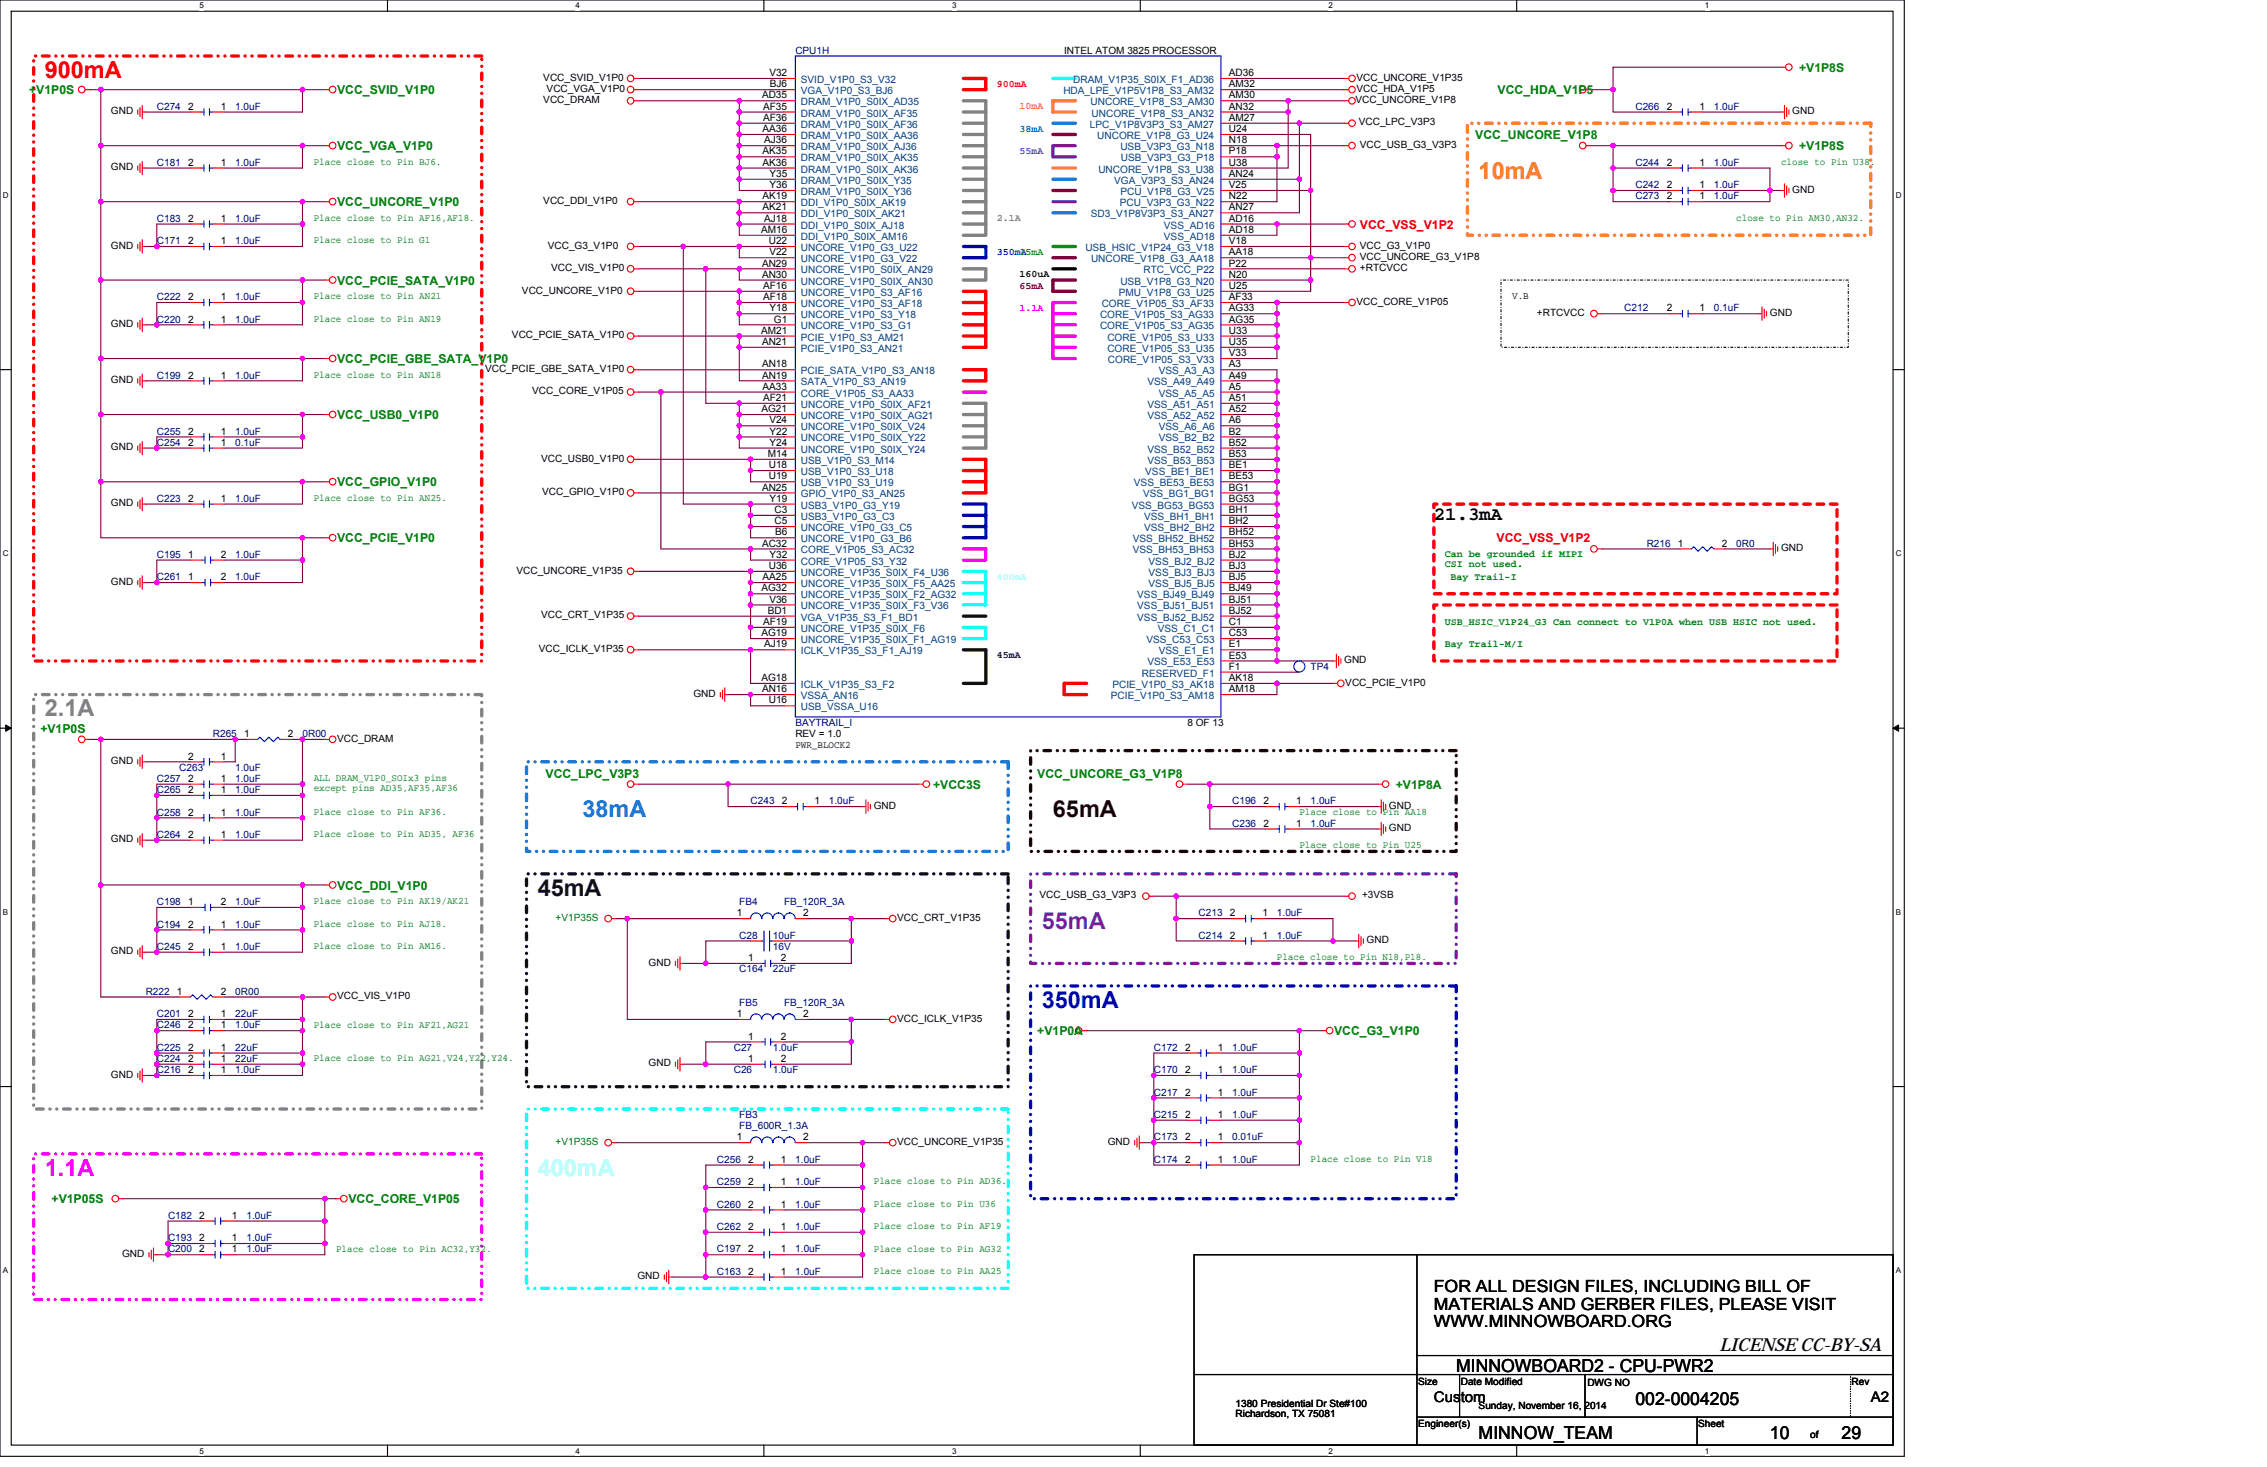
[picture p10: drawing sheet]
<svg xmlns="http://www.w3.org/2000/svg" width="432mm" height="279mm" viewBox="0 0 432 279" stroke-linecap="round" stroke-linejoin="round" font-family="sans-serif">
<defs><g id="words">
<text font-size="4.5" fill="#f00" x="8.5" y="14.8">900mA</text>
<text font-size="4.5" fill="#ff8000" x="281.6" y="34">10mA</text>
<text font-size="4.5" fill="#808080" x="8.5" y="136.4">2.1A</text>
<text font-size="4.5" fill="#0080ff" x="111" y="155.6">38mA</text>
<text font-size="4.5" fill="#400000" x="200.6" y="155.6">65mA</text>
<text font-size="4.5" fill="#000040" x="102.4" y="170.6">45mA</text>
<text font-size="4.5" fill="#8000ff" x="198.4" y="177">55mA</text>
<text font-size="4.5" fill="#00f" x="198.4" y="191.9">350mA</text>
<text font-size="4.5" fill="#f0f" x="8.5" y="223.9">1.1A</text>
<text font-size="4.5" fill="#80ffff" x="102.4" y="223.9">400mA</text>
<text font-size="3.6" x="273.1" y="99">21.3mA</text>
<g font-size="3.4">
<text x="327.5" y="257.2">LICENSE CC-BY-SA</text>
<text x="277.4" y="261.2">MINNOWBOARD2 - CPU-PWR2</text>
<text x="311.5" y="267.6">002-0004205</text>
<text x="281.6" y="274">MINNOW_TEAM</text>
<text x="337.1" y="274">10</text>
<text x="350.8" y="274">29</text>
</g>
<g font-size="3.2">
<text x="273.1" y="246.1">FOR ALL DESIGN FILES, INCLUDING BILL OF</text>
<text x="273.1" y="249.4">MATERIALS AND GERBER FILES, PLEASE VISIT</text>
<text x="273.1" y="252.7">WWW.MINNOWBOARD.ORG</text>
</g>
<g font-size="2.8">
<text x="273.1" y="267.1">Custom</text>
<text x="356.3" y="267.1">A2</text>
</g>
<g font-size="2.3" fill="#008000">
<text x="5.5" y="17.9">+V1P0S</text>
<text x="64.2" y="17.9">VCC_SVID_V1P0</text>
<text x="285.3" y="17.9">VCC_HDA_V1P5</text>
<text x="342.7" y="13.7">+V1P8S</text>
<text x="64.2" y="28.6">VCC_VGA_V1P0</text>
<text x="281" y="26.5">VCC_UNCORE_V1P8</text>
<text x="342.7" y="28.6">+V1P8S</text>
<text x="64.2" y="39.3">VCC_UNCORE_V1P0</text>
<text x="64.2" y="54.2">VCC_PCIE_SATA_V1P0</text>
<text x="64.2" y="69.2">VCC_PCIE_GBE_SATA_V1P0</text>
<text x="64.2" y="79.8">VCC_USB0_V1P0</text>
<text x="64.2" y="92.6">VCC_GPIO_V1P0</text>
<text x="64.2" y="103.3">VCC_PCIE_V1P0</text>
<text x="7.7" y="139.6">+V1P0S</text>
<text x="103.9" y="148.1">VCC_LPC_V3P3</text>
<text x="197.6" y="148.1">VCC_UNCORE_G3_V1P8</text>
<text x="177.7" y="150.2">+VCC3S</text>
<text x="265.9" y="150.2">+V1P8A</text>
<text x="64.2" y="169.4">VCC_DDI_V1P0</text>
<text x="197.6" y="197.2">+V1P0A</text>
<text x="254.1" y="197.2">VCC_G3_V1P0</text>
<text x="9.8" y="229.2">+V1P05S</text>
<text x="66.4" y="229.2">VCC_CORE_V1P05</text>
</g>
<g font-size="2.3" fill="#f00">
<text x="259" y="43.6">VCC_VSS_V1P2</text>
<text x="285.1" y="103.3">VCC_VSS_V1P2</text>
</g>
<g font-size="1.9" fill="#000080">
<text x="151.5" y="10.2">CPU1H</text>
<text x="29.9" y="20.9">C274</text>
<text x="44.8" y="20.9">1.0uF</text>
<text x="311.5" y="20.9">C266</text>
<text x="326.5" y="20.9">1.0uF</text>
<text x="29.9" y="31.6">C181</text>
<text x="44.8" y="31.6">1.0uF</text>
<text x="311.5" y="35.8">C242</text>
<text x="311.5" y="31.6">C244</text>
<text x="326.5" y="35.8">1.0uF</text>
<text x="326.5" y="31.6">1.0uF</text>
<text x="311.5" y="38">C273</text>
<text x="326.5" y="38">1.0uF</text>
<text x="29.9" y="42.2">C183</text>
<text x="29.9" y="46.5">C171</text>
<text x="44.8" y="42.2">1.0uF</text>
<text x="44.8" y="46.5">1.0uF</text>
<text x="29.9" y="57.2">C222</text>
<text x="44.8" y="57.2">1.0uF</text>
<text x="309.4" y="59.3">C212</text>
<text x="326.5" y="59.3">0.1uF</text>
<text x="29.9" y="61.4">C220</text>
<text x="44.8" y="61.4">1.0uF</text>
<text x="29.9" y="72.1">C199</text>
<text x="44.8" y="72.1">1.0uF</text>
<text x="29.9" y="82.8">C255</text>
<text x="44.8" y="82.8">1.0uF</text>
<text x="29.9" y="84.9">C254</text>
<text x="44.8" y="84.9">0.1uF</text>
<text x="29.9" y="95.6">C223</text>
<text x="44.8" y="95.6">1.0uF</text>
<text x="29.9" y="106.2">C195</text>
<text x="44.8" y="106.2">1.0uF</text>
<text x="313.6" y="104.1">R216</text>
<text x="330.7" y="104.1">0R0</text>
<text x="29.9" y="110.5">C261</text>
<text x="44.8" y="110.5">1.0uF</text>
<text x="249.6" y="127.6">TP4</text>
<text x="40.5" y="140.4">R265</text>
<text x="57.6" y="140.4">0R00</text>
<text x="151.5" y="138.2">BAYTRAIL_I</text>
<text x="29.9" y="148.9">C257</text>
<text x="34.1" y="146.8">C263</text>
<text x="44.8" y="146.8">1.0uF</text>
<text x="44.8" y="148.9">1.0uF</text>
<text x="29.9" y="155.3">C258</text>
<text x="29.9" y="151">C265</text>
<text x="44.8" y="155.3">1.0uF</text>
<text x="44.8" y="151">1.0uF</text>
<text x="143" y="153.2">C243</text>
<text x="157.9" y="153.2">1.0uF</text>
<text x="234.7" y="153.2">C196</text>
<text x="249.6" y="153.2">1.0uF</text>
<text x="29.9" y="159.6">C264</text>
<text x="44.8" y="159.6">1.0uF</text>
<text x="234.7" y="157.5">C236</text>
<text x="249.6" y="157.5">1.0uF</text>
<text x="29.9" y="172.4">C198</text>
<text x="44.8" y="172.4">1.0uF</text>
<text x="140.8" y="172.4">FB4</text>
<text x="149.4" y="172.4">FB_120R_3A</text>
<text x="29.9" y="176.7">C194</text>
<text x="44.8" y="176.7">1.0uF</text>
<text x="140.8" y="178.8">C28</text>
<text x="147.2" y="178.8">10uF</text>
<text x="228.3" y="174.5">C213</text>
<text x="228.3" y="178.8">C214</text>
<text x="243.2" y="174.5">1.0uF</text>
<text x="243.2" y="178.8">1.0uF</text>
<text x="29.9" y="180.9">C245</text>
<text x="44.8" y="180.9">1.0uF</text>
<text x="140.8" y="185.2">C164</text>
<text x="147.2" y="185.2">22uF</text>
<text x="147.2" y="180.9">16V</text>
<text x="27.7" y="189.5">R222</text>
<text x="44.8" y="189.5">0R00</text>
<text x="140.8" y="191.6">FB5</text>
<text x="149.4" y="191.6">FB_120R_3A</text>
<text x="29.9" y="195.9">C246</text>
<text x="29.9" y="193.7">C201</text>
<text x="44.8" y="195.9">1.0uF</text>
<text x="44.8" y="193.7">22uF</text>
<text x="29.9" y="202.2">C224</text>
<text x="29.9" y="200.1">C225</text>
<text x="44.8" y="202.2">22uF</text>
<text x="44.8" y="200.1">22uF</text>
<text x="139.8" y="200.1">C27</text>
<text x="147.2" y="200.1">1.0uF</text>
<text x="219.8" y="200.1">C172</text>
<text x="234.7" y="200.1">1.0uF</text>
<text x="29.9" y="204.4">C216</text>
<text x="44.8" y="204.4">1.0uF</text>
<text x="139.8" y="204.4">C26</text>
<text x="147.2" y="204.4">1.0uF</text>
<text x="219.8" y="208.7">C217</text>
<text x="219.8" y="204.4">C170</text>
<text x="234.7" y="208.7">1.0uF</text>
<text x="234.7" y="204.4">1.0uF</text>
<text x="140.8" y="212.9">FB3</text>
<text x="140.8" y="215.1">FB_600R_1.3A</text>
<text x="219.8" y="212.9">C215</text>
<text x="234.7" y="212.9">1.0uF</text>
<text x="136.5" y="221.5">C256</text>
<text x="151.5" y="221.5">1.0uF</text>
<text x="219.8" y="221.5">C174</text>
<text x="219.8" y="217.2">C173</text>
<text x="234.7" y="221.5">1.0uF</text>
<text x="234.7" y="217.2">0.01uF</text>
<text x="136.5" y="225.7">C259</text>
<text x="151.5" y="225.7">1.0uF</text>
<text x="32" y="232.1">C182</text>
<text x="46.9" y="232.1">1.0uF</text>
<text x="136.5" y="230">C260</text>
<text x="151.5" y="230">1.0uF</text>
<text x="32" y="238.5">C200</text>
<text x="32" y="236.4">C193</text>
<text x="46.9" y="238.5">1.0uF</text>
<text x="46.9" y="236.4">1.0uF</text>
<text x="136.5" y="238.5">C197</text>
<text x="136.5" y="234.3">C262</text>
<text x="151.5" y="238.5">1.0uF</text>
<text x="151.5" y="234.3">1.0uF</text>
<text x="136.5" y="242.8">C163</text>
<text x="151.5" y="242.8">1.0uF</text>
</g>
<g font-size="1.9">
<text x="202.7" y="10.2">INTEL ATOM 3825 PROCESSOR</text>
<text x="103.5" y="15.3">VCC_SVID_V1P0</text>
<text x="104.1" y="17.5">VCC_VGA_V1P0</text>
<text x="146.5" y="14.5">V32</text>
<text x="146.6" y="16.6">BJ6</text>
<text x="234.1" y="16.6">AM32</text>
<text x="234.1" y="14.5">AD36</text>
<text x="258.4" y="15.3">VCC_UNCORE_V1P35</text>
<text x="258.4" y="17.5">VCC_HDA_V1P5</text>
<text x="21.1" y="21.8">GND</text>
<text x="35.8" y="20.9">2</text>
<text x="42" y="20.9">1</text>
<text x="103.5" y="19.6">VCC_DRAM</text>
<text x="145.1" y="18.8">AD35</text>
<text x="145.4" y="20.9">AF35</text>
<text x="145.4" y="23">AF36</text>
<text x="234.1" y="23">AM27</text>
<text x="234.1" y="20.9">AN32</text>
<text x="234.1" y="18.8">AM30</text>
<text x="258.2" y="19.6">VCC_UNCORE_V1P8</text>
<text x="258.8" y="23.9">VCC_LPC_V3P3</text>
<text x="317.5" y="20.9">2</text>
<text x="323.7" y="20.9">1</text>
<text x="341.4" y="21.8">GND</text>
<text x="145.2" y="25.2">AA36</text>
<text x="145.2" y="29.4">AK35</text>
<text x="145.6" y="27.3">AJ36</text>
<text x="234.1" y="29.4">P18</text>
<text x="234.1" y="25.2">U24</text>
<text x="234.1" y="27.3">N18</text>
<text x="259" y="28.2">VCC_USB_G3_V3P3</text>
<text x="21.1" y="32.4">GND</text>
<text x="35.8" y="31.6">2</text>
<text x="42" y="31.6">1</text>
<text x="145.2" y="31.6">AK36</text>
<text x="146.6" y="33.7">Y35</text>
<text x="146.6" y="35.8">Y36</text>
<text x="234.1" y="31.6">U38</text>
<text x="234.1" y="35.8">V25</text>
<text x="234.1" y="33.7">AN24</text>
<text x="317.5" y="35.8">2</text>
<text x="317.5" y="31.6">2</text>
<text x="323.7" y="35.8">1</text>
<text x="323.7" y="31.6">1</text>
<text x="103.5" y="38.8">VCC_DDI_V1P0</text>
<text x="145.2" y="38">AK19</text>
<text x="145.2" y="40.1">AK21</text>
<text x="234.1" y="40.1">AN27</text>
<text x="234.1" y="38">N22</text>
<text x="317.5" y="38">2</text>
<text x="323.7" y="38">1</text>
<text x="341.4" y="36.7">GND</text>
<text x="21.1" y="47.3">GND</text>
<text x="35.8" y="42.2">2</text>
<text x="35.8" y="46.5">2</text>
<text x="42" y="42.2">1</text>
<text x="42" y="46.5">1</text>
<text x="104.3" y="47.3">VCC_G3_V1P0</text>
<text x="144.9" y="44.4">AM16</text>
<text x="145.6" y="42.2">AJ18</text>
<text x="146.4" y="46.5">U22</text>
<text x="234.1" y="42.2">AD16</text>
<text x="234.1" y="44.4">AD18</text>
<text x="234.1" y="46.5">V18</text>
<text x="259" y="47.3">VCC_G3_V1P0</text>
<text x="105" y="51.6">VCC_VIS_V1P0</text>
<text x="145.1" y="50.8">AN29</text>
<text x="145.1" y="52.9">AN30</text>
<text x="146.5" y="48.6">V22</text>
<text x="194.2" y="52.8">160uA</text>
<text x="234.1" y="50.8">P22</text>
<text x="234.1" y="52.9">N20</text>
<text x="234.1" y="48.6">AA18</text>
<text x="259" y="49.5">VCC_UNCORE_G3_V1P8</text>
<text x="259" y="51.6">+RTCVCC</text>
<text x="35.8" y="57.2">2</text>
<text x="42" y="57.2">1</text>
<text x="99.4" y="55.9">VCC_UNCORE_V1P0</text>
<text x="145.4" y="55">AF16</text>
<text x="145.4" y="57.2">AF18</text>
<text x="146.6" y="59.3">Y18</text>
<text x="234.1" y="59.3">AG33</text>
<text x="234.1" y="55">U25</text>
<text x="234.1" y="57.2">AF33</text>
<text x="258.4" y="58">VCC_CORE_V1P05</text>
<text x="288" y="57">V.B</text>
<text x="317.5" y="59.3">2</text>
<text x="323.7" y="59.3">1</text>
<text x="21.1" y="62.3">GND</text>
<text x="35.8" y="61.4">2</text>
<text x="42" y="61.4">1</text>
<text x="97.5" y="64.4">VCC_PCIE_SATA_V1P0</text>
<text x="144.9" y="63.6">AM21</text>
<text x="145.1" y="65.7">AN21</text>
<text x="147.4" y="61.4">G1</text>
<text x="234.1" y="61.4">AG35</text>
<text x="234.1" y="63.6">U33</text>
<text x="234.1" y="65.7">U35</text>
<text x="292.7" y="60.2">+RTCVCC</text>
<text x="337.1" y="60.2">GND</text>
<text x="92.4" y="70.8">VCC_PCIE_GBE_SATA_V1P0</text>
<text x="145.1" y="70">AN18</text>
<text x="234.1" y="70">A3</text>
<text x="234.1" y="67.8">V33</text>
<text x="21.1" y="73">GND</text>
<text x="35.8" y="72.1">2</text>
<text x="42" y="72.1">1</text>
<text x="101.3" y="75.1">VCC_CORE_V1P05</text>
<text x="145.1" y="72.1">AN19</text>
<text x="145.2" y="74.2">AA33</text>
<text x="145.4" y="76.4">AF21</text>
<text x="234.1" y="72.1">A49</text>
<text x="234.1" y="76.4">A51</text>
<text x="234.1" y="74.2">A5</text>
<text x="35.8" y="82.8">2</text>
<text x="42" y="82.8">1</text>
<text x="145" y="78.5">AG21</text>
<text x="146.5" y="80.6">V24</text>
<text x="146.6" y="82.8">Y22</text>
<text x="234.1" y="78.5">A52</text>
<text x="234.1" y="80.6">A6</text>
<text x="234.1" y="82.8">B2</text>
<text x="21.1" y="85.8">GND</text>
<text x="35.8" y="84.9">2</text>
<text x="42" y="84.9">1</text>
<text x="103.1" y="87.9">VCC_USB0_V1P0</text>
<text x="146.2" y="87">M14</text>
<text x="146.4" y="89.2">U18</text>
<text x="146.6" y="84.9">Y24</text>
<text x="234.1" y="84.9">B52</text>
<text x="234.1" y="87">B53</text>
<text x="234.1" y="89.2">BE1</text>
<text x="35.8" y="95.6">2</text>
<text x="42" y="95.6">1</text>
<text x="103.3" y="94.3">VCC_GPIO_V1P0</text>
<text x="145.1" y="93.4">AN25</text>
<text x="146.4" y="91.3">U19</text>
<text x="146.6" y="95.6">Y19</text>
<text x="234.1" y="95.6">BG53</text>
<text x="234.1" y="91.3">BE53</text>
<text x="234.1" y="93.4">BG1</text>
<text x="21.1" y="96.4">GND</text>
<text x="147.5" y="99.8">C5</text>
<text x="147.5" y="97.7">C3</text>
<text x="147.6" y="102">B6</text>
<text x="234.1" y="97.7">BH1</text>
<text x="234.1" y="99.8">BH2</text>
<text x="234.1" y="102">BH52</text>
<text x="35.8" y="106.2">1</text>
<text x="42" y="106.2">2</text>
<text x="145.1" y="104.1">AC32</text>
<text x="146.6" y="106.2">Y32</text>
<text x="234.1" y="104.1">BH53</text>
<text x="234.1" y="106.2">BJ2</text>
<text x="319.6" y="104.1">1</text>
<text x="328" y="104.1">2</text>
<text x="339.2" y="105">GND</text>
<text x="21.1" y="111.4">GND</text>
<text x="35.8" y="110.5">1</text>
<text x="42" y="110.5">2</text>
<text x="98.4" y="109.2">VCC_UNCORE_V1P35</text>
<text x="145" y="112.6">AG32</text>
<text x="145.2" y="110.5">AA25</text>
<text x="146.4" y="108.4">U36</text>
<text x="234.1" y="112.6">BJ49</text>
<text x="234.1" y="108.4">BJ3</text>
<text x="234.1" y="110.5">BJ5</text>
<text x="103.1" y="117.8">VCC_CRT_V1P35</text>
<text x="145.4" y="119">AF19</text>
<text x="146.2" y="116.9">BD1</text>
<text x="146.5" y="114.8">V36</text>
<text x="234.1" y="114.8">BJ51</text>
<text x="234.1" y="116.9">BJ52</text>
<text x="234.1" y="119">C1</text>
<text x="102.6" y="124.2">VCC_ICLK_V1P35</text>
<text x="145" y="121.2">AG19</text>
<text x="145.6" y="123.3">AJ19</text>
<text x="234.1" y="125.4">E53</text>
<text x="234.1" y="123.3">E1</text>
<text x="234.1" y="121.2">C53</text>
<text x="145" y="129.7">AG18</text>
<text x="145.1" y="131.8">AN16</text>
<text x="234.1" y="131.8">AM18</text>
<text x="234.1" y="129.7">AK18</text>
<text x="234.1" y="127.6">F1</text>
<text x="256" y="126.3">GND</text>
<text x="256.2" y="130.6">VCC_PCIE_V1P0</text>
<text x="132.1" y="132.7">GND</text>
<text x="146.4" y="134">U16</text>
<text x="46.5" y="140.4">1</text>
<text x="54.8" y="140.4">2</text>
<text x="64.2" y="141.2">VCC_DRAM</text>
<text x="151.5" y="142.4">PWR_BLOCK2</text>
<text x="151.5" y="140.4">REV = 1.0</text>
<text x="226.2" y="138.2">8 OF 13</text>
<text x="21.1" y="145.5">GND</text>
<text x="35.8" y="148.9">2</text>
<text x="35.8" y="144.7">2</text>
<text x="42" y="148.9">1</text>
<text x="42" y="144.7">1</text>
<text x="35.8" y="155.3">2</text>
<text x="35.8" y="151">2</text>
<text x="42" y="155.3">1</text>
<text x="42" y="151">1</text>
<text x="148.9" y="153.2">2</text>
<text x="155.1" y="153.2">1</text>
<text x="166.4" y="154">GND</text>
<text x="240.6" y="153.2">2</text>
<text x="246.9" y="153.2">1</text>
<text x="264.6" y="154">GND</text>
<text x="21.1" y="160.4">GND</text>
<text x="35.8" y="159.6">2</text>
<text x="42" y="159.6">1</text>
<text x="240.6" y="157.4">2</text>
<text x="246.9" y="157.4">1</text>
<text x="264.6" y="158.3">GND</text>
<text x="35.8" y="172.4">1</text>
<text x="42" y="172.4">2</text>
<text x="198" y="171.1">VCC_USB_G3_V3P3</text>
<text x="259.4" y="171.1">+3VSB</text>
<text x="35.8" y="176.7">2</text>
<text x="42" y="176.7">1</text>
<text x="140.4" y="174.5">1</text>
<text x="153" y="174.5">2</text>
<text x="170.9" y="175.4">VCC_CRT_V1P35</text>
<text x="234.3" y="174.5">2</text>
<text x="234.3" y="178.8">2</text>
<text x="240.5" y="174.5">1</text>
<text x="240.5" y="178.8">1</text>
<text x="260.3" y="179.6">GND</text>
<text x="21.1" y="181.8">GND</text>
<text x="35.8" y="180.9">2</text>
<text x="42" y="180.9">1</text>
<text x="123.5" y="183.9">GND</text>
<text x="142.5" y="183">1</text>
<text x="148.7" y="183">2</text>
<text x="33.7" y="189.4">1</text>
<text x="42" y="189.4">2</text>
<text x="64.2" y="190.3">VCC_VIS_V1P0</text>
<text x="35.8" y="195.9">2</text>
<text x="35.8" y="193.7">2</text>
<text x="42" y="195.9">1</text>
<text x="42" y="193.7">1</text>
<text x="140.4" y="193.7">1</text>
<text x="142.5" y="198">1</text>
<text x="148.7" y="198">2</text>
<text x="153" y="193.7">2</text>
<text x="170.9" y="194.6">VCC_ICLK_V1P35</text>
<text x="35.8" y="202.2">2</text>
<text x="35.8" y="200.1">2</text>
<text x="42" y="202.2">1</text>
<text x="42" y="200.1">1</text>
<text x="123.5" y="203.1">GND</text>
<text x="142.5" y="202.2">1</text>
<text x="148.7" y="202.2">2</text>
<text x="225.7" y="200.1">2</text>
<text x="231.9" y="200.1">1</text>
<text x="21.1" y="205.3">GND</text>
<text x="35.8" y="204.4">2</text>
<text x="42" y="204.4">1</text>
<text x="225.7" y="208.7">2</text>
<text x="225.7" y="204.4">2</text>
<text x="231.9" y="208.7">1</text>
<text x="231.9" y="204.4">1</text>
<text x="225.7" y="212.9">2</text>
<text x="231.9" y="212.9">1</text>
<text x="140.4" y="217.2">1</text>
<text x="142.5" y="221.4">2</text>
<text x="148.7" y="221.4">1</text>
<text x="153" y="217.2">2</text>
<text x="170.9" y="218">VCC_UNCORE_V1P35</text>
<text x="211" y="218">GND</text>
<text x="225.7" y="221.4">2</text>
<text x="225.7" y="217.2">2</text>
<text x="231.9" y="221.4">1</text>
<text x="231.9" y="217.2">1</text>
<text x="142.5" y="225.7">2</text>
<text x="148.7" y="225.7">1</text>
<text x="38" y="232.1">2</text>
<text x="44.2" y="232.1">1</text>
<text x="142.5" y="230">2</text>
<text x="148.7" y="230">1</text>
<text x="23.3" y="239.4">GND</text>
<text x="38" y="238.5">2</text>
<text x="38" y="236.4">2</text>
<text x="44.2" y="238.5">1</text>
<text x="44.2" y="236.4">1</text>
<text x="142.5" y="238.5">2</text>
<text x="142.5" y="234.3">2</text>
<text x="148.7" y="238.5">1</text>
<text x="148.7" y="234.3">1</text>
<text x="121.4" y="243.6">GND</text>
<text x="142.5" y="242.8">2</text>
<text x="148.7" y="242.8">1</text>
<text x="270.1" y="263.7">Size</text>
<text x="278.2" y="263.7">Date Modified</text>
<text x="302.3" y="263.9">DWG NO</text>
<text x="352.7" y="263.7">Rev</text>
<text x="235.3" y="268">1380 Presidential Dr Ste#100</text>
<text x="235.3" y="269.9">Richardson, TX 75081</text>
<text x="281.6" y="268.4">Sunday, November 16, 2014</text>
<text x="270.1" y="271.8">Engineer(s)</text>
<text x="323.4" y="271.8">Sheet</text>
<text x="344.8" y="273.9">of</text>
</g>
<g font-size="1.9" fill="#004080">
<text x="152.5" y="15.8">SVID_V1P0_S3_V32</text>
<text x="152.5" y="17.9">VGA_V1P0_S3_BJ6</text>
<text x="202.5" y="17.9">HDA_LPE_V1P5V1P8_S3_AM32</text>
<text x="204.4" y="15.8">DRAM_V1P35_S0IX_F1_AD36</text>
<text x="152.5" y="20.1">DRAM_V1P0_S0IX_AD35</text>
<text x="152.5" y="22.2">DRAM_V1P0_S0IX_AF35</text>
<text x="207.7" y="20.1">UNCORE_V1P8_S3_AM30</text>
<text x="207.9" y="22.2">UNCORE_V1P8_S3_AN32</text>
<text x="152.5" y="26.5">DRAM_V1P0_S0IX_AA36</text>
<text x="152.5" y="24.3">DRAM_V1P0_S0IX_AF36</text>
<text x="152.5" y="28.6">DRAM_V1P0_S0IX_AJ36</text>
<text x="207.6" y="24.3">LPC_V1P8V3P3_S3_AM27</text>
<text x="209" y="26.5">UNCORE_V1P8_G3_U24</text>
<text x="213.4" y="28.6">USB_V3P3_G3_N18</text>
<text x="152.5" y="30.7">DRAM_V1P0_S0IX_AK35</text>
<text x="152.5" y="32.9">DRAM_V1P0_S0IX_AK36</text>
<text x="152.5" y="35">DRAM_V1P0_S0IX_Y35</text>
<text x="209.2" y="32.9">UNCORE_V1P8_S3_U38</text>
<text x="212.2" y="35">VGA_V3P3_S3_AN24</text>
<text x="213.5" y="30.7">USB_V3P3_G3_P18</text>
<text x="152.5" y="39.3">DDI_V1P0_S0IX_AK19</text>
<text x="152.5" y="41.4">DDI_V1P0_S0IX_AK21</text>
<text x="152.5" y="37.1">DRAM_V1P0_S0IX_Y36</text>
<text x="207.8" y="41.4">SD3_V1P8V3P3_S3_AN27</text>
<text x="213.3" y="39.3">PCU_V3P3_G3_N22</text>
<text x="213.4" y="37.1">PCU_V1P8_G3_V25</text>
<text x="152.5" y="43.5">DDI_V1P0_S0IX_AJ18</text>
<text x="152.5" y="45.7">DDI_V1P0_S0IX_AM16</text>
<text x="152.5" y="47.8">UNCORE_V1P0_G3_U22</text>
<text x="206.7" y="47.8">USB_HSIC_V1P24_G3_V18</text>
<text x="221.7" y="43.5">VSS_AD16</text>
<text x="221.7" y="45.7">VSS_AD18</text>
<text x="152.5" y="52.1">UNCORE_V1P0_S0IX_AN29</text>
<text x="152.5" y="50">UNCORE_V1P0_G3_V22</text>
<text x="207.8" y="50">UNCORE_V1P8_G3_AA18</text>
<text x="217.8" y="52.1">RTC_VCC_P22</text>
<text x="152.5" y="54.2">UNCORE_V1P0_S0IX_AN30</text>
<text x="152.5" y="56.3">UNCORE_V1P0_S3_AF16</text>
<text x="152.5" y="58.5">UNCORE_V1P0_S3_AF18</text>
<text x="209.8" y="58.5">CORE_V1P05_S3_AF33</text>
<text x="213.1" y="56.3">PMU_V1P8_G3_U25</text>
<text x="213.4" y="54.2">USB_V1P8_G3_N20</text>
<text x="152.5" y="62.7">UNCORE_V1P0_S3_G1</text>
<text x="152.5" y="60.6">UNCORE_V1P0_S3_Y18</text>
<text x="152.5" y="64.9">PCIE_V1P0_S3_AM21</text>
<text x="209.5" y="60.6">CORE_V1P05_S3_AG33</text>
<text x="209.5" y="62.7">CORE_V1P05_S3_AG35</text>
<text x="210.9" y="64.9">CORE_V1P05_S3_U33</text>
<text x="152.5" y="71.3">PCIE_SATA_V1P0_S3_AN18</text>
<text x="152.5" y="67">PCIE_V1P0_S3_AN21</text>
<text x="210.9" y="67">CORE_V1P05_S3_U35</text>
<text x="211" y="69.2">CORE_V1P05_S3_V33</text>
<text x="220.7" y="71.3">VSS_A3_A3</text>
<text x="152.5" y="75.5">CORE_V1P05_S3_AA33</text>
<text x="152.5" y="73.4">SATA_V1P0_S3_AN19</text>
<text x="152.5" y="77.7">UNCORE_V1P0_S0IX_AF21</text>
<text x="218.6" y="73.4">VSS_A49_A49</text>
<text x="218.6" y="77.7">VSS_A51_A51</text>
<text x="220.7" y="75.5">VSS_A5_A5</text>
<text x="152.5" y="82">UNCORE_V1P0_S0IX_V24</text>
<text x="152.5" y="79.8">UNCORE_V1P0_S0IX_AG21</text>
<text x="218.6" y="79.8">VSS_A52_A52</text>
<text x="220.7" y="82">VSS_A6_A6</text>
<text x="152.5" y="86.2">UNCORE_V1P0_S0IX_Y24</text>
<text x="152.5" y="84.1">UNCORE_V1P0_S0IX_Y22</text>
<text x="152.5" y="88.3">USB_V1P0_S3_M14</text>
<text x="218.6" y="86.2">VSS_B52_B52</text>
<text x="218.6" y="88.3">VSS_B53_B53</text>
<text x="220.7" y="84.1">VSS_B2_B2</text>
<text x="152.5" y="94.7">GPIO_V1P0_S3_AN25</text>
<text x="152.5" y="90.5">USB_V1P0_S3_U18</text>
<text x="152.5" y="92.6">USB_V1P0_S3_U19</text>
<text x="216" y="92.6">VSS_BE53_BE53</text>
<text x="217.7" y="94.7">VSS_BG1_BG1</text>
<text x="218.1" y="90.5">VSS_BE1_BE1</text>
<text x="152.5" y="101.2">UNCORE_V1P0_G3_C5</text>
<text x="152.5" y="99">USB3_V1P0_G3_C3</text>
<text x="152.5" y="96.9">USB3_V1P0_G3_Y19</text>
<text x="215.6" y="96.9">VSS_BG53_BG53</text>
<text x="217.9" y="99">VSS_BH1_BH1</text>
<text x="217.9" y="101.2">VSS_BH2_BH2</text>
<text x="152.5" y="105.4">CORE_V1P05_S3_AC32</text>
<text x="152.5" y="107.5">CORE_V1P05_S3_Y32</text>
<text x="152.5" y="103.3">UNCORE_V1P0_G3_B6</text>
<text x="215.8" y="103.3">VSS_BH52_BH52</text>
<text x="215.8" y="105.4">VSS_BH53_BH53</text>
<text x="218.8" y="107.5">VSS_BJ2_BJ2</text>
<text x="152.5" y="111.8">UNCORE_V1P35_S0IX_F5_AA25</text>
<text x="152.5" y="109.7">UNCORE_V1P35_S0IX_F4_U36</text>
<text x="152.5" y="114">UNCORE_V1P35_S0IX_F2_AG32</text>
<text x="216.6" y="114">VSS_BJ49_BJ49</text>
<text x="218.8" y="109.7">VSS_BJ3_BJ3</text>
<text x="218.8" y="111.8">VSS_BJ5_BJ5</text>
<text x="152.5" y="118.2">VGA_V1P35_S3_F1_BD1</text>
<text x="152.5" y="116.1">UNCORE_V1P35_S0IX_F3_V36</text>
<text x="216.6" y="116.1">VSS_BJ51_BJ51</text>
<text x="216.6" y="118.2">VSS_BJ52_BJ52</text>
<text x="152.5" y="120.4">UNCORE_V1P35_S0IX_F6</text>
<text x="152.5" y="124.6">ICLK_V1P35_S3_F1_AJ19</text>
<text x="152.5" y="122.5">UNCORE_V1P35_S0IX_F1_AG19</text>
<text x="218.4" y="122.5">VSS_C53_C53</text>
<text x="220.5" y="120.4">VSS_C1_C1</text>
<text x="220.7" y="124.6">VSS_E1_E1</text>
<text x="152.5" y="131">ICLK_V1P35_S3_F2</text>
<text x="211.9" y="131">PCIE_V1P0_S3_AK18</text>
<text x="217.5" y="128.9">RESERVED_F1</text>
<text x="218.6" y="126.7">VSS_E53_E53</text>
<text x="152.5" y="135.3">USB_VSSA_U16</text>
<text x="152.5" y="133.2">VSSA_AN16</text>
<text x="211.6" y="133.2">PCIE_V1P0_S3_AM18</text>
</g>
<text font-size="1.9" fill="#f00" x="189.9" y="16.6">900mA</text>
<text font-size="1.9" fill="#ff8040" x="194.2" y="20.8">10mA</text>
<text font-size="1.9" fill="#0080ff" x="194.2" y="25.1">38mA</text>
<text font-size="1.9" fill="#8000ff" x="194.2" y="29.4">55mA</text>
<g font-size="1.9" fill="#008000">
<text x="59.8" y="31.4">Place close to Pin BJ6.</text>
<text x="339.2" y="31.4">close to Pin U38.</text>
<text x="59.8" y="42.1">Place close to Pin AF16,AF18.</text>
<text x="59.8" y="46.4">Place close to Pin G1</text>
<text x="330.7" y="42.1">close to Pin AM30,AN32.</text>
<text x="59.8" y="57">Place close to Pin AN21</text>
<text x="59.8" y="61.3">Place close to Pin AN19</text>
<text x="59.8" y="72">Place close to Pin AN18</text>
<text x="59.8" y="95.4">Place close to Pin AN25.</text>
<text x="275.2" y="106.2">Can be grounded if MIPI</text>
<text x="275.2" y="108.1">CSI not used.</text>
<text x="276.3" y="110.4">Bay Trail-I</text>
<text x="275.2" y="119">USB_HSIC_V1P24_G3 Can connect to V1P0A when USB HSIC not used.</text>
<text x="275.2" y="123.2">Bay Trail-M/I</text>
<text x="59.8" y="148.8">ALL DRAM_V1P0_SOIx3 pins</text>
<text x="59.8" y="155.2">Place close to Pin AF36.</text>
<text x="59.8" y="150.7">except pins AD35,AF35,AF36</text>
<text x="247.5" y="155.2">Place close to Pin AA18</text>
<text x="59.8" y="159.4">Place close to Pin AD35, AF36</text>
<text x="247.5" y="161.6">Place close to Pin U25</text>
<text x="59.8" y="172.2">Place close to Pin AK19/AK21</text>
<text x="59.8" y="176.5">Place close to Pin AJ18.</text>
<text x="105.8" y="175.4">+V1P35S</text>
<text x="59.8" y="180.8">Place close to Pin AM16.</text>
<text x="243.2" y="182.9">Place close to Pin N18,P18.</text>
<text x="59.8" y="195.7">Place close to Pin AF21,AG21</text>
<text x="59.8" y="202.1">Place close to Pin AG21,V24,Y22,Y24.</text>
<text x="105.8" y="218">+V1P35S</text>
<text x="249.6" y="221.3">Place close to Pin V18</text>
<text x="166.4" y="225.6">Place close to Pin AD36.</text>
<text x="166.4" y="229.8">Place close to Pin U36</text>
<text x="64" y="238.4">Place close to Pin AC32,Y32.</text>
<text x="166.4" y="234.1">Place close to Pin AF19</text>
<text x="166.4" y="238.4">Place close to Pin AG32</text>
<text x="166.4" y="242.7">Place close to Pin AA25</text>
</g>
<text font-size="1.9" fill="#808080" x="189.9" y="42.1">2.1A</text>
<text font-size="1.9" fill="#00f" x="189.9" y="48.6">350mA</text>
<text font-size="1.9" fill="#0f0" x="194.2" y="48.6">35mA</text>
<text font-size="1.9" fill="#800000" x="194.2" y="54.9">65mA</text>
<text font-size="1.9" fill="#f0f" x="194.2" y="59.2">1.1A</text>
<text font-size="1.9" fill="#80ffff" x="189.9" y="110.4">400mA</text>
<text font-size="1.9" fill="#000040" x="189.9" y="125.4">45mA</text>
<g font-size="1.5">
<text x="38" y="1.6">5</text>
<text x="109.6" y="1.6">4</text>
<text x="181.3" y="1.6">3</text>
<text x="253" y="1.6">2</text>
<text x="324.7" y="1.6">1</text>
<text x=".6" y="37.6">D</text>
<text x="361.1" y="37.6">D</text>
<text x=".6" y="105.9">C</text>
<text x="361.1" y="105.9">C</text>
<text x=".6" y="174.2">B</text>
<text x="361.1" y="174.2">B</text>
<text x=".6" y="242.4">A</text>
<text x="361.1" y="242.4">A</text>
<text x="38" y="276.8">5</text>
<text x="109.6" y="276.8">4</text>
<text x="181.3" y="276.8">3</text>
<text x="253" y="276.8">2</text>
<text x="324.7" y="276.8">1</text>
</g>
</g></defs>
<path d="M0 0h362.7v277.4h-362.7zM2.1 2.1h358.5v273.1h-358.5z" fill="none" stroke="#000" stroke-width=".21"/>
<g fill="#fff">
<path d="M38 .2h.8v1.7h-.8z"/>
<path d="M38 275.5h.8v1.7h-.8z"/>
</g>
<path d="M73.8 0v2.1M73.8 275.2v2.2" fill="none" stroke="#000" stroke-width=".21"/>
<g fill="#fff">
<path d="M109.6 .2h.9v1.7h-.9z"/>
<path d="M109.6 275.5h.9v1.7h-.9z"/>
</g>
<path d="M145.5 0v2.1M145.5 275.2v2.2" fill="none" stroke="#000" stroke-width=".21"/>
<g fill="#fff">
<path d="M181.3 .2h.9v1.7h-.9z"/>
<path d="M181.3 275.5h.9v1.7h-.9z"/>
</g>
<path d="M217.2 0v2.1M217.2 275.2v2.2" fill="none" stroke="#000" stroke-width=".21"/>
<g fill="#fff">
<path d="M253 .2h.9v1.7h-.9z"/>
<path d="M253 275.5h.9v1.7h-.9z"/>
</g>
<path d="M288.9 0v2.1M288.9 275.2v2.2" fill="none" stroke="#000" stroke-width=".21"/>
<g fill="#fff">
<path d="M324.7 .2h.9v1.7h-.9z"/>
<path d="M324.7 275.5h.9v1.7h-.9z"/>
<path d="M.6 36.3h1.1v1.7h-1.1z"/>
<path d="M361.1 36.3h1.1v1.7h-1.1z"/>
<path d="M.6 104.5h1.1v1.7h-1.1z"/>
<path d="M361.1 104.5h1.1v1.7h-1.1z"/>
</g>
<path d="M0 70.4h2.1M360.6 70.4h2.1" fill="none" stroke="#000" stroke-width=".21"/>
<g fill="#fff">
<path d="M.6 172.8h1v1.7h-1z"/>
<path d="M361.1 172.8h1v1.7h-1z"/>
</g>
<path d="M0 138.7h2.1M360.6 138.7h2.1" fill="none" stroke="#000" stroke-width=".21"/>
<path d="M1.1 138.1l1 .6-1 .6zM360.6 138.7l1-.6v1.2z" fill="#000" stroke="#000" stroke-width=".19"/>
<g fill="#fff">
<path d="M.6 241.1h1v1.7h-1z"/>
<path d="M361.1 241.1h1v1.7h-1z"/>
</g>
<path d="M0 206.9h2.1M360.6 206.9h2.1M227.4 239h133.2v36.2h-133.2zM269.9 239v36.2M269.9 258.2h90.7M227.7 261.8h132.9M269.9 269.9h90.7M278 261.8v8.1M301.9 261.8v8.1M323.2 269.9v5.3" fill="none" stroke="#000" stroke-width=".21"/>
<path d="M273.1 96h76.8v17.1h-76.8zM273.1 115.2h76.8v10.7h-76.8z" fill="none" stroke="#f00" stroke-width=".63" stroke-dasharray="1.3 1.3"/>
<path d="M200.6 23.5h4.2M200.6 34.1h4.2M200.6 40.5h4.2" fill="none" stroke="#0080ff" stroke-width=".63"/>
<path d="M204.8 19.2h-4.2v2.1h4.2M200.6 32h4.2" fill="none" stroke="#ff8040" stroke-width=".63"/>
<path d="M200.6 59.8h4.2M204.8 57.6h-4.2v10.7h4.2M183.5 74.7h4.3M200.6 61.9h4.2M200.6 66.1h4.2M200.6 64h4.2M183.5 104.5h4.3v2.2h-4.3" fill="none" stroke="#f0f" stroke-width=".63"/>
<path d="M183.5 46.9h4.3v2.2h-4.3M183.5 96h4.3v6.4h-4.3M183.5 98.1h4.3M183.5 100.3h4.3" fill="none" stroke="#00f" stroke-width=".63"/>
<g fill="none" stroke="#808080" stroke-width=".63">
<path d="M183.5 19.2h4.3v25.6h-4.3M183.5 25.6h4.3M183.5 23.5h4.3M183.5 21.3h4.3M183.5 34.1h4.3M183.5 32h4.3M183.5 29.9h4.3M183.5 27.7h4.3M183.5 38.4h4.3M183.5 36.3h4.3M183.5 51.2h4.3v2.1h-4.3M183.5 42.7h4.3"/>
<path d="M183.5 40.5h4.3M183.5 79h4.3M183.5 76.8h4.3v8.5h-4.3M183.5 83.2h4.3M183.5 81.1h4.3"/>
</g>
<path d="M200.6 51.2h4.2" fill="none" stroke="#000" stroke-width=".63"/>
<path d="M183.5 14.9h4.3v2.2h-4.3M183.5 55.5h4.3v10.6h-4.3M183.5 59.8h4.3M183.5 57.6h4.3M183.5 70.4h4.3v2.1h-4.3M183.5 64h4.3M183.5 61.9h4.3M183.5 87.5h4.3v6.4h-4.3M183.5 91.8h4.3M183.5 89.6h4.3M207 130.2h-4.3v2.1h4.3" fill="none" stroke="#f00" stroke-width=".63"/>
<path d="M200.6 46.9h4.2" fill="none" stroke="#0f0" stroke-width=".63"/>
<path d="M200.6 36.3h4.2M200.6 25.6h4.2M200.6 49.1h4.2M204.8 53.3h-4.2v2.2h4.2" fill="none" stroke="#800000" stroke-width=".63"/>
<path d="M200.6 38.4h4.2M204.8 27.7h-4.2v2.2h4.2" fill="none" stroke="#8000ff" stroke-width=".63"/>
<path d="M200.6 14.9h4.2M183.5 113.1h4.3M183.5 111h4.3M183.5 108.8h4.3v6.4h-4.3M183.5 119.5h4.3v2.1h-4.3" fill="none" stroke="#0ff" stroke-width=".63"/>
<path d="M183.5 117.3h4.3M183.5 123.8h4.3v6.4h-4.3" fill="none" stroke="#000040" stroke-width=".63"/>
<path d="M6.4 10.7h85.4v115.2h-85.4z" fill="none" stroke="#f00" stroke-width=".63" stroke-dasharray="1.3 1.3 0 1.3 0 1.3"/>
<path d="M6.4 132.3h85.4v78.9h-85.4z" fill="none" stroke="#808080" stroke-width=".63" stroke-dasharray="1.3 1.3 0 1.3 0 1.3"/>
<path d="M6.4 219.8h85.4v27.7h-85.4z" fill="none" stroke="#f0f" stroke-width=".63" stroke-dasharray="1.3 1.3 0 1.3 0 1.3"/>
<path d="M196.3 187.8h81.1v40.5h-81.1z" fill="none" stroke="#00f" stroke-width=".63" stroke-dasharray="1.3 1.3 0 1.3 0 1.3"/>
<path d="M100.3 211.2h91.7v34.2h-91.7z" fill="none" stroke="#0ff" stroke-width=".63" stroke-dasharray="1.3 1.3 0 1.3 0 1.3"/>
<path d="M100.3 166.4h91.7v40.6h-91.7z" fill="none" stroke="#000040" stroke-width=".63" stroke-dasharray="1.3 1.3 0 1.3 0 1.3"/>
<path d="M279.5 23.5h76.8v21.3h-76.8z" fill="none" stroke="#ff8000" stroke-width=".63" stroke-dasharray="1.3 1.3 0 1.3 0 1.3"/>
<path d="M100.3 145.1h91.7v17.1h-91.7z" fill="none" stroke="#0080ff" stroke-width=".63" stroke-dasharray="1.3 1.3 0 1.3 0 1.3"/>
<path d="M196.3 166.4h81.1v17.1h-81.1z" fill="none" stroke="#8000ff" stroke-width=".63" stroke-dasharray="1.3 1.3 0 1.3 0 1.3"/>
<path d="M196.3 143h81.1v19.2h-81.1z" fill="none" stroke="#400000" stroke-width=".63" stroke-dasharray="1.3 1.3 0 1.3 0 1.3"/>
<path d="M285.9 53.3h66.1v12.8h-66.1z" fill="none" stroke="#000" stroke-width=".21" stroke-dasharray=".4 .4 0 .4"/>
<g fill="none" stroke="#800040" stroke-width=".21">
<path d="M17.1 17.1h2.1M19.2 17.1h38.4v4.2h-14.9M19.2 17.1v10.6M57.6 17.1h4.3M121.6 14.9h27.8M121.6 17.1h27.8M121.6 19.2h19.2M140.8 19.2h8.6M140.8 19.2v2.1M234.7 14.9h21.3M234.7 17.1h21.3M234.7 19.2h10.7"/>
<path d="M245.4 19.2h10.6M245.4 19.2v2.1M303 17.1h4.2M307.2 17.1v4.2h10.7M339.2 12.8h-32v4.3M19.2 27.7h38.4M19.2 27.7v10.7M19.2 38.4v40.6M19.2 38.4h38.4v4.3M27.7 21.3h8.6M27.7 32h8.6M57.6 27.7v4.3h-14.9"/>
<path d="M57.6 27.7h4.3M57.6 38.4h4.3M121.6 38.4h19.2M140.8 21.3h8.6M140.8 23.5h8.6M140.8 25.6h8.6M140.8 27.7h8.6M140.8 34.1h8.6M140.8 32h8.6M140.8 29.9h8.6M140.8 38.4h8.6M140.8 25.6v2.1"/>
<path d="M140.8 27.7v2.2M140.8 34.1v2.2h8.6M140.8 29.9v2.1M140.8 38.4v2.1M140.8 32v2.1M140.8 23.5v2.1M140.8 21.3v2.2M234.7 21.3h10.7M234.7 23.5h12.8M234.7 34.1h12.8M234.7 25.6h14.9v23.5M234.7 36.3h14.9"/>
<path d="M234.7 27.7h8.5v2.2h-8.5M243.2 27.7h12.8M243.2 29.9v8.5h-8.5M245.4 21.3v10.7h-10.7M247.5 34.1v6.4h-12.8M256 23.5h-8.5v10.6M303 27.7h4.2v4.3h10.7M307.2 27.7h32M307.2 32v4.3h10.7M307.2 36.3v2.1h10.7M324.3 21.3h14.9M324.3 32h12.8v4.3"/>
<path d="M324.3 36.3h12.8M337.1 36.3h2.1M337.1 36.3v2.1h-12.8M19.2 53.3h38.4M27.7 46.9h2.2M29.9 46.9h6.4M36.3 42.7h-6.4v4.2M36.3 57.6h-6.4v4.3M42.7 42.7h14.9M42.7 57.6h14.9M57.6 53.3h4.3M57.6 42.7v4.2h-14.9"/>
<path d="M57.6 53.3v4.3M57.6 57.6v4.3h-14.9M121.6 55.5h19.2M121.6 51.2h12.8M121.6 46.9h8.6M130.2 46.9v49.1h12.8M130.2 46.9h10.6M134.4 51.2h6.4M134.4 51.2v25.6h6.4M140.8 40.5h8.6M140.8 46.9h8.6M140.8 51.2h8.6"/>
<path d="M140.8 55.5h8.6M140.8 57.6h8.6M140.8 59.8h8.6M140.8 46.9v2.2h8.6M140.8 51.2v2.1h8.6M140.8 55.5v2.1M140.8 59.8v2.1h8.6M140.8 57.6v2.2M140.8 40.5v2.2h8.6M140.8 42.7v2.1h8.6M234.7 51.2h21.3M234.7 59.8h8.5"/>
<path d="M234.7 57.6h8.5M234.7 53.3h14.9M234.7 42.7h8.5v2.1h-8.5M234.7 46.9h21.3M234.7 49.1h14.9M243.2 57.6h12.8M243.2 57.6v2.2M243.2 59.8v2.1M243.2 42.7h12.8M249.6 49.1v4.2M249.6 49.1h6.4M249.6 53.3v2.2h-14.9"/>
<path d="M305.1 59.8h12.8M324.3 59.8h10.7M19.2 79h38.4M19.2 79v12.8M19.2 68.3h38.4M27.7 72.5h8.6M27.7 61.9h2.2M29.9 61.9h6.4M57.6 68.3h4.3M57.6 68.3v4.2h-14.9M57.6 79h4.3M57.6 79v4.2"/>
<path d="M121.6 70.4h27.8M121.6 74.7h4.3v29.8h17.1M121.6 64h19.2M125.9 74.7h23.5M140.8 79h8.6M140.8 76.8h8.6M140.8 64h8.6M140.8 66.1h8.6M140.8 64v2.1M140.8 76.8v2.2M140.8 79v2.1M140.8 66.1v6.4h8.6"/>
<path d="M234.7 61.9h8.5M234.7 64h8.5M234.7 66.1h8.5M234.7 70.4h8.5v2.1M234.7 72.5h8.5M234.7 79h8.5M234.7 74.7h8.5M234.7 76.8h8.5M243.2 66.1v2.2h-8.5M243.2 64v2.1M243.2 61.9v2.1M243.2 79v2.1"/>
<path d="M243.2 72.5v2.2M243.2 76.8v2.2M243.2 74.7v2.1M19.2 91.8v10.6h38.4M19.2 91.8h38.4v4.2h-14.9M27.7 85.3h2.2M27.7 96h8.6M29.9 85.3h6.4M36.3 83.2h-6.4v2.1M42.7 83.2h14.9M57.6 83.2v2.1h-14.9M57.6 91.8h4.3"/>
<path d="M121.6 87.5h21.4M121.6 93.9h27.8M140.8 81.1h8.6M140.8 83.2h8.6M140.8 83.2v2.1h8.6M140.8 81.1v2.1M143 98.1h6.4M143 96h6.4M143 96v2.1M143 98.1v2.2M143 87.5v2.1M143 87.5h6.4"/>
<path d="M143 89.6h6.4M143 89.6v2.2h6.4M234.7 83.2h8.5M234.7 85.3h8.5M234.7 93.9h8.5M234.7 96h8.5M234.7 81.1h8.5M234.7 89.6h8.5M234.7 91.8h8.5M234.7 87.5h8.5M234.7 98.1h8.5M243.2 83.2v2.1"/>
<path d="M243.2 93.9v2.1M243.2 81.1v2.1M243.2 89.6v2.2M243.2 87.5v2.1M243.2 91.8v2.1M243.2 96v2.1M243.2 98.1v2.2M243.2 85.3v2.2M27.7 111h2.2M36.3 106.7h-6.4v4.3h6.4M42.7 106.7h14.9M57.6 102.4h4.3"/>
<path d="M57.6 106.7v4.3h-14.9M57.6 102.4v4.3M121.6 117.3h27.8M121.6 108.8h21.4M143 100.3h6.4M143 111h6.4M143 108.8h6.4M143 115.2h6.4M143 113.1h6.4M143 100.3v2.1h6.4M143 108.8v2.2M143 113.1v2.1"/>
<path d="M143 111v2.1M143 115.2v4.3M143 104.5h6.4M143 119.5h6.4M143 104.5v2.2h6.4M143 119.5v2.1h6.4M234.7 117.3h8.5M234.7 119.5h8.5M234.7 115.2h8.5M234.7 106.7h8.5M234.7 108.8h8.5M234.7 100.3h8.5"/>
<path d="M234.7 102.4h8.5M234.7 113.1h8.5M234.7 111h8.5M234.7 104.5h8.5M243.2 117.3v2.2M243.2 115.2v2.1M243.2 106.7v2.1M243.2 100.3v2.1M243.2 113.1v2.1M243.2 111v2.1M243.2 119.5v2.1M243.2 102.4v2.1"/>
<path d="M243.2 108.8v2.2M243.2 104.5v2.2M305.1 104.5h14.9M328.6 104.5h8.5M121.6 123.8h21.4M138.7 132.3h4.3M143 123.8h6.4M143 123.8v6.4h6.4M143 132.3h6.4M143 132.3v2.1h6.4M234.7 121.6h8.5M234.7 123.8h8.5"/>
<path d="M234.7 125.9h8.5M234.7 130.2h8.5v2.1h-8.5M234.7 128h12.8M243.2 121.6v2.2M243.2 123.8v2.1M243.2 125.9h10.7M243.2 130.2h10.7M17.1 140.8h2.1M19.2 140.8h25.6M19.2 140.8v27.8M27.7 145.1h8.6M29.9 155.8v4.2"/>
<path d="M29.9 151.5v4.3M29.9 155.8h6.4M29.9 151.5h6.4M36.3 149.4h-6.4v2.1M42.7 155.8h14.9M42.7 151.5h14.9M42.7 149.4h14.9M44.8 140.8v4.3h-2.1M44.8 140.8h2.1M55.5 140.8h2.1M57.6 155.8v4.2h-14.9M57.6 140.8h4.3"/>
<path d="M57.6 140.8v8.6M57.6 149.4v2.1M57.6 151.5v4.3M121.6 149.4h17.1M138.7 149.4h36.3M138.7 149.4v4.2h10.7M155.8 153.6h8.5M226.2 149.4h4.2v4.2M230.4 153.6v4.3h10.7M230.4 149.4h32M230.4 153.6h10.7M247.5 153.6h14.9"/>
<path d="M247.5 157.9h14.9M19.2 168.6v21.3h14.9M19.2 168.6h38.4M27.7 160h2.2M29.9 160h6.4M29.9 177.1v4.3h6.4M36.3 172.8h-6.4v4.3h6.4M42.7 172.8h14.9M42.7 177.1h14.9v4.3h-14.9M57.6 168.6h4.3M57.6 168.6v4.2M57.6 172.8v4.3"/>
<path d="M117.3 175h2.2M119.5 175h21.3M119.5 175v19.2h21.3M143 179.2h-8.6v4.3M149.4 179.2h12.8M153.6 175h8.6M162.2 175h6.4M162.2 175v8.5h-12.8M219.8 170.7h4.2v4.3h10.7M224 170.7h32M224 175v4.2h10.7M241.1 175h12.8v4.2"/>
<path d="M241.1 179.2h12.8M253.9 179.2h4.3M27.7 181.4h2.2M29.9 196.3v4.3M29.9 196.3h6.4M36.3 194.2h-6.4v2.1M42.7 194.2h14.9M42.7 189.9h14.9v4.3M42.7 196.3h14.9M57.6 196.3v4.3M57.6 194.2v2.1M57.6 189.9h4.3"/>
<path d="M130.2 183.5h4.2M134.4 183.5h8.6M143 198.4h-8.6v4.3M149.4 198.4h12.8M153.6 194.2h8.6M162.2 194.2h6.4M162.2 194.2v4.2M162.2 198.4v4.3h-12.8M207 196.3h40.5M247.5 196.3h4.3M247.5 196.3v4.3M27.7 204.8h2.2"/>
<path d="M29.9 200.6h6.4M29.9 200.6v2.1h6.4M29.9 202.7v2.1h6.4M42.7 200.6h14.9M42.7 202.7h14.9M57.6 202.7v2.1h-14.9M57.6 200.6v2.1M117.3 217.6h23.5M130.2 202.7h4.2M134.4 202.7h8.6M153.6 217.6h10.7M164.3 217.6h4.3"/>
<path d="M164.3 217.6v4.3M217.6 217.6h2.2M219.8 217.6h6.4M219.8 204.8h6.4M219.8 209.1h6.4M219.8 213.4h6.4M219.8 204.8v4.3M219.8 209.1v4.3M219.8 213.4v4.2M219.8 217.6v4.3h6.4M226.2 200.6h-6.4v4.2M232.6 217.6h14.9"/>
<path d="M232.6 213.4h14.9M232.6 209.1h14.9M232.6 204.8h14.9v4.3M232.6 200.6h14.9M247.5 213.4v4.2M247.5 209.1v4.3M247.5 200.6v4.2M247.5 217.6v4.3h-14.9M23.5 228.3h38.4M29.9 239h2.1M32 236.8v2.2M32 239h6.4"/>
<path d="M32 236.8h6.4M38.4 232.6h-6.4v4.2M44.8 236.8h17.1v2.2h-17.1M44.8 232.6h17.1M61.9 228.3v4.3M61.9 232.6v4.2M61.9 228.3h2.1M134.4 239h8.6M134.4 234.7h8.6M134.4 230.4h8.6M134.4 226.2h8.6M134.4 230.4v4.3"/>
<path d="M134.4 226.2v4.2M134.4 234.7v4.3M134.4 239v4.2M143 221.9h-8.6v4.3M149.4 239h14.9M149.4 234.7h14.9M149.4 230.4h14.9v4.3M149.4 226.2h14.9M149.4 221.9h14.9v4.3M164.3 239v4.2h-14.9M164.3 226.2v4.2M164.3 234.7v4.3"/>
<path d="M128 243.2h6.4M134.4 243.2h8.6"/>
</g>
<g fill="#f0f" stroke="#f0f" stroke-width=".21">
<circle cx="44.8" cy="140.8" r=".42"/>
<circle cx="57.6" cy="140.8" r=".42"/>
<circle cx="140.8" cy="21.3" r=".42"/>
<circle cx="140.8" cy="25.6" r=".42"/>
<circle cx="140.8" cy="27.7" r=".42"/>
<circle cx="140.8" cy="34.1" r=".42"/>
<circle cx="140.8" cy="29.9" r=".42"/>
<circle cx="140.8" cy="40.5" r=".42"/>
<circle cx="142.9" cy="96" r=".42"/>
<circle cx="142.9" cy="100.3" r=".42"/>
<circle cx="140.8" cy="76.8" r=".42"/>
<circle cx="140.8" cy="83.2" r=".42"/>
<circle cx="140.8" cy="81.1" r=".42"/>
<circle cx="140.8" cy="57.6" r=".42"/>
<circle cx="140.8" cy="59.7" r=".42"/>
<circle cx="125.9" cy="74.7" r=".42"/>
<circle cx="243.2" cy="57.6" r=".42"/>
<circle cx="142.9" cy="108.8" r=".42"/>
<circle cx="142.9" cy="110.9" r=".42"/>
<circle cx="142.9" cy="113.1" r=".42"/>
<circle cx="142.9" cy="115.2" r=".42"/>
<circle cx="142.9" cy="132.3" r=".42"/>
<circle cx="307.2" cy="27.7" r=".43"/>
<circle cx="140.8" cy="46.9" r=".42"/>
<circle cx="142.9" cy="98.1" r=".42"/>
<circle cx="140.8" cy="55.5" r=".42"/>
<circle cx="140.8" cy="51.2" r=".42"/>
<circle cx="142.9" cy="123.7" r=".42"/>
<circle cx="142.9" cy="104.5" r=".42"/>
<circle cx="140.8" cy="78.9" r=".42"/>
<circle cx="140.8" cy="38.4" r=".42"/>
<circle cx="140.8" cy="32" r=".42"/>
<circle cx="140.8" cy="64" r=".42"/>
<circle cx="243.2" cy="66.1" r=".42"/>
<circle cx="243.2" cy="64" r=".42"/>
<circle cx="243.2" cy="61.9" r=".43"/>
<circle cx="243.2" cy="59.7" r=".43"/>
<circle cx="140.8" cy="19.2" r=".42"/>
<circle cx="249.6" cy="53.3" r=".42"/>
<circle cx="243.2" cy="27.7" r=".43"/>
<circle cx="243.2" cy="42.7" r=".42"/>
<circle cx="243.2" cy="119.5" r=".42"/>
<circle cx="243.2" cy="117.3" r=".42"/>
<circle cx="243.2" cy="72.5" r=".43"/>
<circle cx="243.2" cy="123.7" r=".43"/>
<circle cx="243.2" cy="121.6" r=".42"/>
<circle cx="243.2" cy="108.8" r=".42"/>
<circle cx="243.2" cy="102.4" r=".43"/>
<circle cx="243.2" cy="100.3" r=".42"/>
<circle cx="243.2" cy="83.2" r=".43"/>
<circle cx="243.2" cy="81.1" r=".43"/>
<circle cx="243.2" cy="78.9" r=".42"/>
<circle cx="243.2" cy="115.2" r=".43"/>
<circle cx="243.2" cy="113.1" r=".43"/>
<circle cx="243.2" cy="110.9" r=".42"/>
<circle cx="243.2" cy="89.6" r=".42"/>
<circle cx="243.2" cy="87.5" r=".42"/>
<circle cx="243.2" cy="93.9" r=".43"/>
<circle cx="243.2" cy="98.1" r=".42"/>
<circle cx="243.2" cy="96" r=".42"/>
<circle cx="243.2" cy="85.3" r=".42"/>
<circle cx="243.2" cy="106.7" r=".42"/>
<circle cx="243.2" cy="104.5" r=".43"/>
<circle cx="243.2" cy="91.7" r=".43"/>
<circle cx="243.2" cy="74.7" r=".42"/>
<circle cx="243.2" cy="76.8" r=".42"/>
<circle cx="243.2" cy="125.9" r=".43"/>
<circle cx="243.2" cy="130.1" r=".42"/>
<circle cx="140.8" cy="23.5" r=".42"/>
<circle cx="142.9" cy="119.5" r=".42"/>
<circle cx="142.9" cy="89.6" r=".42"/>
<circle cx="142.9" cy="87.5" r=".42"/>
<circle cx="57.6" cy="17.1" r=".42"/>
<circle cx="19.2" cy="17.1" r=".43"/>
<circle cx="57.6" cy="27.7" r=".42"/>
<circle cx="19.2" cy="27.7" r=".43"/>
<circle cx="57.6" cy="155.7" r=".42"/>
<circle cx="57.6" cy="151.5" r=".42"/>
<circle cx="57.6" cy="149.3" r=".42"/>
<circle cx="29.9" cy="160" r=".42"/>
<circle cx="29.9" cy="155.7" r=".43"/>
<circle cx="29.9" cy="151.5" r=".42"/>
<circle cx="29.9" cy="46.9" r=".42"/>
<circle cx="57.6" cy="42.7" r=".42"/>
<circle cx="57.6" cy="38.4" r=".42"/>
<circle cx="140.8" cy="66.1" r=".42"/>
<circle cx="29.9" cy="61.9" r=".43"/>
<circle cx="57.6" cy="57.6" r=".42"/>
<circle cx="57.6" cy="53.3" r=".42"/>
<circle cx="19.2" cy="53.3" r=".42"/>
<circle cx="57.6" cy="68.3" r=".42"/>
<circle cx="140.8" cy="42.7" r=".42"/>
<circle cx="29.9" cy="177.1" r=".43"/>
<circle cx="57.6" cy="168.6" r=".42"/>
<circle cx="19.2" cy="168.6" r=".43"/>
<circle cx="57.6" cy="177.1" r=".42"/>
<circle cx="57.6" cy="172.8" r=".42"/>
<circle cx="57.6" cy="83.2" r=".42"/>
<circle cx="57.6" cy="78.9" r=".42"/>
<circle cx="29.9" cy="85.3" r=".42"/>
<circle cx="57.6" cy="91.7" r=".42"/>
<circle cx="19.2" cy="91.7" r=".43"/>
<circle cx="19.2" cy="38.4" r=".43"/>
<circle cx="19.2" cy="68.3" r=".42"/>
<circle cx="19.2" cy="78.9" r=".42"/>
<circle cx="134.4" cy="51.2" r=".43"/>
<circle cx="57.6" cy="194.1" r=".42"/>
<circle cx="57.6" cy="189.9" r=".42"/>
<circle cx="57.6" cy="200.6" r=".42"/>
<circle cx="57.6" cy="202.7" r=".42"/>
<circle cx="57.6" cy="196.3" r=".42"/>
<circle cx="29.9" cy="204.8" r=".42"/>
<circle cx="29.9" cy="202.7" r=".42"/>
<circle cx="29.9" cy="200.6" r=".43"/>
<circle cx="29.9" cy="196.3" r=".42"/>
<circle cx="19.2" cy="140.8" r=".42"/>
<circle cx="61.9" cy="236.8" r=".42"/>
<circle cx="61.9" cy="232.6" r=".43"/>
<circle cx="32" cy="239" r=".42"/>
<circle cx="32" cy="236.8" r=".42"/>
<circle cx="61.9" cy="228.3" r=".42"/>
<circle cx="130.1" cy="46.9" r=".42"/>
<circle cx="219.8" cy="204.8" r=".42"/>
<circle cx="219.8" cy="213.3" r=".42"/>
<circle cx="219.7" cy="209.1" r=".43"/>
<circle cx="247.5" cy="217.6" r=".42"/>
<circle cx="247.5" cy="196.3" r=".42"/>
<circle cx="247.5" cy="213.3" r=".42"/>
<circle cx="247.5" cy="209.1" r=".42"/>
<circle cx="247.5" cy="204.8" r=".42"/>
<circle cx="247.5" cy="200.6" r=".42"/>
<circle cx="219.8" cy="217.6" r=".42"/>
<circle cx="134.4" cy="239" r=".42"/>
<circle cx="134.4" cy="234.7" r=".42"/>
<circle cx="134.4" cy="230.4" r=".43"/>
<circle cx="134.4" cy="226.2" r=".42"/>
<circle cx="164.3" cy="239" r=".42"/>
<circle cx="164.3" cy="217.6" r=".42"/>
<circle cx="164.3" cy="234.7" r=".42"/>
<circle cx="164.3" cy="230.4" r=".42"/>
<circle cx="164.3" cy="226.2" r=".42"/>
<circle cx="164.3" cy="221.9" r=".42"/>
<circle cx="134.4" cy="243.2" r=".43"/>
<circle cx="119.5" cy="175" r=".42"/>
<circle cx="162.1" cy="179.2" r=".42"/>
<circle cx="162.1" cy="175" r=".42"/>
<circle cx="134.4" cy="183.5" r=".42"/>
<circle cx="162.1" cy="198.4" r=".42"/>
<circle cx="29.9" cy="181.3" r=".42"/>
<circle cx="162.1" cy="194.1" r=".42"/>
<circle cx="134.4" cy="202.7" r=".42"/>
<circle cx="245.3" cy="21.3" r=".42"/>
<circle cx="245.3" cy="19.2" r=".42"/>
<circle cx="247.5" cy="23.5" r=".42"/>
<circle cx="249.6" cy="36.3" r=".42"/>
<circle cx="249.6" cy="49.1" r=".42"/>
<circle cx="307.2" cy="17.1" r=".43"/>
<circle cx="337.1" cy="36.3" r=".42"/>
<circle cx="307.2" cy="32" r=".42"/>
<circle cx="307.2" cy="36.3" r=".42"/>
<circle cx="138.7" cy="149.3" r=".42"/>
<circle cx="247.5" cy="34.1" r=".42"/>
<circle cx="230.4" cy="153.6" r=".42"/>
<circle cx="230.4" cy="149.3" r=".42"/>
<circle cx="224" cy="170.7" r=".42"/>
<circle cx="224" cy="175" r=".42"/>
<circle cx="253.9" cy="179.2" r=".43"/>
<circle cx="243.2" cy="29.9" r=".43"/>
<circle cx="57.6" cy="106.7" r=".42"/>
<circle cx="57.6" cy="102.4" r=".42"/>
<circle cx="29.9" cy="110.9" r=".42"/>
</g>
<g fill="none" stroke="#f00" stroke-width=".21">
<path d="M16.2 17.1h.9M61.9 17.1h.8M120.8 14.9h.8M120.8 17.1h.8M120.8 19.2h.8M149.4 19.2h2.1M149.4 14.9h2.1M149.4 17.1h2.1M232.6 17.1h2.1M232.6 19.2h2.1M232.6 14.9h2.1M256 14.9h.9"/>
<path d="M256 17.1h.9M256 19.2h.9M302.1 17.1h.9M339.2 12.8h.9M26.2 20.9v.9M26.2 31.6v.8M26.7 20.5v1.7M26.7 31.2v1.7M27.1 20.1v2.5M27.1 30.7v2.6M27.1 21.3h.6M27.1 32h.6"/>
<path d="M36.3 21.3h2.1M36.3 32h2.1M40.5 21.3h2.2M40.5 32h2.2M61.9 27.7h.8M61.9 38.4h.8M120.8 38.4h.8M149.4 38.4h2.1M149.4 25.6h2.1M149.4 21.3h2.1M149.4 23.5h2.1M149.4 27.7h2.1"/>
<path d="M149.4 29.9h2.1M149.4 32h2.1M149.4 34.1h2.1M149.4 36.3h2.1M232.6 23.5h2.1M232.6 36.3h2.1M232.6 38.4h2.1M232.6 25.6h2.1M232.6 21.3h2.1M232.6 32h2.1M232.6 27.7h2.1M232.6 29.9h2.1"/>
<path d="M232.6 34.1h2.1M256 23.5h.9M256 27.7h.9M302.1 27.7h.9M317.9 38.4h2.1M317.9 36.3h2.1M317.9 21.3h2.1M317.9 32h2.1M322.2 38.4h2.1M322.2 36.3h2.1M322.2 21.3h2.1M322.2 32h2.1"/>
<path d="M339.2 21.3h.7M339.2 36.3h.7M339.2 27.7h.9M339.9 20.1v2.5M339.9 35v2.5M340.3 20.5v1.7M340.3 35.4v1.7M340.7 20.9v.9M340.7 35.9v.8M26.2 46.5v.9M26.7 46.1v1.7M27.1 45.7v2.5"/>
<path d="M27.1 46.9h.6M36.3 42.7h2.1M36.3 57.6h2.1M36.3 46.9h2.1M40.5 42.7h2.2M40.5 57.6h2.2M40.5 46.9h2.2M61.9 53.3h.8M120.8 46.9h.8M120.8 51.2h.8M120.8 55.5h.8M149.4 51.2h2.1"/>
<path d="M149.4 53.3h2.1M149.4 42.7h2.1M149.4 40.5h2.1M149.4 44.8h2.1M149.4 46.9h2.1M149.4 49.1h2.1M149.4 55.5h2.1M149.4 57.6h2.1M149.4 59.8h2.1M232.6 57.6h2.1M232.6 59.8h2.1M232.6 55.5h2.1"/>
<path d="M232.6 51.2h2.1M232.6 40.5h2.1M232.6 53.3h2.1M232.6 42.7h2.1M232.6 44.8h2.1M232.6 49.1h2.1M232.6 46.9h2.1M256 57.6h.9M256 42.7h.9M256 46.9h.9M256 49.1h.9M256 51.2h.9"/>
<path d="M304.2 59.8h.9M317.9 59.8h2.1M322.2 59.8h2.1M335 59.8h.6M335.6 58.5v2.5M336 58.9v1.7M336.5 59.3v.9M26.2 61.4v.9M26.2 72.1v.9M26.7 61v1.7M26.7 71.7v1.7M27.1 60.6v2.6"/>
<path d="M27.1 71.3v2.5M27.1 61.9h.6M27.1 72.5h.6M36.3 61.9h2.1M36.3 72.5h2.1M40.5 61.9h2.2M40.5 72.5h2.2M61.9 68.3h.8M61.9 79h.8M120.8 64h.8M120.8 70.4h.8M120.8 74.7h.8"/>
<path d="M149.4 74.7h2.1M149.4 70.4h2.1M149.4 72.5h2.1M149.4 76.8h2.1M149.4 79h2.1M149.4 61.9h2.1M149.4 66.1h2.1M149.4 64h2.1M232.6 61.9h2.1M232.6 64h2.1M232.6 66.1h2.1M232.6 68.3h2.1"/>
<path d="M232.6 70.4h2.1M232.6 74.7h2.1M232.6 72.5h2.1M232.6 76.8h2.1M232.6 79h2.1M26.2 84.9v.9M26.2 95.6v.8M26.7 84.5v1.7M26.7 95.2v1.7M27.1 84.1v2.5M27.1 94.7v2.6M27.1 85.3h.6"/>
<path d="M27.1 96h.6M36.3 83.2h2.1M36.3 96h2.1M36.3 85.3h2.1M40.5 83.2h2.2M40.5 96h2.2M40.5 85.3h2.2M61.9 91.8h.8M120.8 87.5h.8M120.8 93.9h.8M149.4 81.1h2.1M149.4 85.3h2.1"/>
<path d="M149.4 83.2h2.1M149.4 93.9h2.1M149.4 98.1h2.1M149.4 96h2.1M149.4 87.5h2.1M149.4 89.6h2.1M149.4 91.8h2.1M232.6 81.1h2.1M232.6 83.2h2.1M232.6 85.3h2.1M232.6 87.5h2.1M232.6 89.6h2.1"/>
<path d="M232.6 91.8h2.1M232.6 93.9h2.1M232.6 96h2.1M232.6 98.1h2.1M26.2 110.5v.9M26.7 110.1v1.7M27.1 109.7v2.5M27.1 111h.6M36.3 106.7h2.1M36.3 111h2.1M40.5 106.7h2.2M40.5 111h2.2"/>
<path d="M61.9 102.4h.8M120.8 108.8h.8M120.8 117.3h.8M149.4 104.5h2.1M149.4 106.7h2.1M149.4 102.4h2.1M149.4 100.3h2.1M149.4 117.3h2.1M149.4 111h2.1M149.4 119.5h2.1M149.4 115.2h2.1M149.4 108.8h2.1"/>
<path d="M149.4 113.1h2.1M232.6 100.3h2.1M232.6 102.4h2.1M232.6 104.5h2.1M232.6 106.7h2.1M232.6 108.8h2.1M232.6 111h2.1M232.6 113.1h2.1M232.6 115.2h2.1M232.6 117.3h2.1M232.6 119.5h2.1M304.2 104.5h.9"/>
<path d="M320 104.5h2.2M326.5 104.5h2.1M337.1 104.5h.7M337.8 103.3v2.5M338.2 103.7v1.7M338.6 104.1v.9M120.8 123.8h.8M137.2 131.9v.8M137.6 131.4v1.7M138 132.3h.7M138 131v2.6M149.4 134.4h2.1"/>
<path d="M149.4 132.3h2.1M149.4 123.8h2.1M149.4 121.6h2.1M149.4 130.2h2.1M232.6 128h2.1M232.6 121.6h2.1M232.6 123.8h2.1M232.6 125.9h2.1M232.6 132.3h2.1M232.6 130.2h2.1M247.5 128h.1M253.9 130.2h.9"/>
<path d="M253.9 125.9h.7M254.6 124.6v2.6M255 125v1.7M255.4 125.5v.8M16.2 140.8h.9M26.2 144.7v.8M26.2 159.6v.8M26.7 144.2v1.7M26.7 159.2v1.7M27.1 143.8v2.6M27.1 158.8v2.5M27.1 145.1h.6"/>
<path d="M36.3 149.4h2.1M36.3 155.8h2.1M36.3 145.1h2.1M36.3 151.5h2.1M40.5 149.4h2.2M40.5 155.8h2.2M40.5 145.1h2.2M40.5 151.5h2.2M46.9 140.8h2.2M53.3 140.8h2.2M61.9 140.8h.8M120.8 149.4h.8"/>
<path d="M149.4 153.6h2.1M153.6 153.6h2.2M164.3 153.6h.6M164.9 152.3v2.6M165.4 152.8v1.7M165.8 153.2v.9M175 149.4h.8M225.3 149.4h.9M241.1 153.6h2.1M241.1 157.9h2.1M245.4 153.6h2.1M245.4 157.9h2.1"/>
<path d="M262.4 153.6h.7M262.4 157.9h.7M262.4 149.4h.9M263.1 152.3v2.6M263.1 156.6v2.6M263.5 152.8v1.7M263.5 157v1.7M263.9 153.2v.9M263.9 157.5v.8M27.1 160h.6M36.3 177.1h2.1M36.3 172.8h2.1"/>
<path d="M36.3 160h2.1M40.5 177.1h2.2M40.5 172.8h2.2M40.5 160h2.2M61.9 168.6h.8M116.5 175h.8M140.8 175h2.2M143 179.2h2.1M147.2 179.2h2.2M151.5 175h2.1M168.6 175h.8M218.9 170.7h.9"/>
<path d="M234.7 175h2.1M234.7 179.2h2.1M239 175h2.1M239 179.2h2.1M256 170.7h.9M258.2 179.2h.6M258.8 177.9v2.6M259.2 178.4v1.7M259.7 178.8v.9M26.2 180.9v.9M26.7 180.5v1.7M27.1 180.1v2.5"/>
<path d="M27.1 181.4h.6M34.1 189.9h2.2M36.3 196.3h2.1M36.3 181.4h2.1M36.3 194.2h2.1M40.5 189.9h2.2M40.5 196.3h2.2M40.5 181.4h2.2M40.5 194.2h2.2M61.9 189.9h.8M128.7 183.1v.8M129.1 182.6v1.7"/>
<path d="M129.5 183.5h.7M129.5 182.2v2.6M140.8 194.2h2.2M143 183.5h2.1M143 198.4h2.1M147.2 183.5h2.2M147.2 198.4h2.2M151.5 194.2h2.1M168.6 194.2h.8M206.1 196.3h.9M251.8 196.3h.8M26.2 204.4v.9"/>
<path d="M26.7 204v1.7M27.1 203.6v2.5M27.1 204.8h.6M36.3 202.7h2.1M36.3 200.6h2.1M36.3 204.8h2.1M40.5 202.7h2.2M40.5 200.6h2.2M40.5 204.8h2.2M116.5 217.6h.8M128.7 202.3v.8M129.1 201.8v1.8"/>
<path d="M129.5 202.7h.7M129.5 201.4v2.6M140.8 217.6h2.2M143 202.7h2.1M147.2 202.7h2.2M151.5 217.6h2.1M168.6 217.6h.8M216.1 217.2v.9M216.6 216.8v1.7M217 217.6h.6M217 216.3v2.6M226.2 213.4h2.1"/>
<path d="M226.2 217.6h2.1M226.2 209.1h2.1M226.2 204.8h2.1M226.2 200.6h2.1M230.4 213.4h2.2M230.4 217.6h2.2M230.4 209.1h2.2M230.4 204.8h2.2M230.4 200.6h2.2M22.6 228.3h.9M28.4 238.5v.9M28.8 238.1v1.7"/>
<path d="M29.2 237.7v2.5M29.2 239h.7M38.4 232.6h2.1M38.4 239h2.1M38.4 236.8h2.1M42.7 232.6h2.1M42.7 239h2.1M42.7 236.8h2.1M64 228.3h.9M143 239h2.1M143 234.7h2.1M143 230.4h2.1"/>
<path d="M143 221.9h2.1M143 226.2h2.1M147.2 239h2.2M147.2 234.7h2.2M147.2 230.4h2.2M147.2 221.9h2.2M147.2 226.2h2.2M226.2 221.9h2.1M230.4 221.9h2.2M126.5 242.8v.9M127 242.4v1.7M127.4 243.2h.6"/>
<path d="M127.4 242v2.5M143 243.2h2.1M147.2 243.2h2.2"/>
<circle cx="15.6" cy="17.1" r=".63"/>
<circle cx="63.4" cy="17.1" r=".63"/>
<circle cx="120.1" cy="17.1" r=".63"/>
<circle cx="120.1" cy="19.2" r=".63"/>
<circle cx="120.1" cy="14.9" r=".62"/>
<circle cx="257.5" cy="19.2" r=".63"/>
<circle cx="257.5" cy="17.1" r=".63"/>
<circle cx="257.5" cy="14.9" r=".62"/>
<circle cx="301.5" cy="17.1" r=".63"/>
<circle cx="340.7" cy="12.8" r=".62"/>
<circle cx="63.4" cy="27.7" r=".63"/>
<circle cx="63.4" cy="38.4" r=".63"/>
<circle cx="120.1" cy="38.4" r=".63"/>
<circle cx="257.5" cy="27.7" r=".63"/>
<circle cx="257.5" cy="23.5" r=".62"/>
<circle cx="301.5" cy="27.7" r=".63"/>
<circle cx="340.7" cy="27.7" r=".63"/>
<circle cx="63.4" cy="53.3" r=".62"/>
<circle cx="120.1" cy="51.2" r=".63"/>
<circle cx="120.1" cy="55.5" r=".62"/>
<circle cx="120.1" cy="46.9" r=".62"/>
<circle cx="257.5" cy="49.1" r=".63"/>
<circle cx="257.5" cy="51.2" r=".63"/>
<circle cx="257.5" cy="42.7" r=".62"/>
<circle cx="257.5" cy="46.9" r=".62"/>
<circle cx="257.5" cy="57.6" r=".62"/>
<circle cx="303.6" cy="59.7" r=".63"/>
<circle cx="63.4" cy="68.3" r=".62"/>
<circle cx="63.4" cy="78.9" r=".62"/>
<circle cx="120.1" cy="70.4" r=".63"/>
<circle cx="120.1" cy="74.7" r=".62"/>
<circle cx="120.1" cy="64" r=".62"/>
<circle cx="63.4" cy="91.7" r=".63"/>
<circle cx="120.1" cy="93.9" r=".63"/>
<circle cx="120.1" cy="87.5" r=".62"/>
<circle cx="63.4" cy="102.4" r=".63"/>
<circle cx="120.1" cy="108.8" r=".62"/>
<circle cx="120.1" cy="117.3" r=".62"/>
<circle cx="303.6" cy="104.5" r=".63"/>
<circle cx="120.1" cy="123.7" r=".63"/>
<circle cx="255.4" cy="130.1" r=".62"/>
<circle cx="15.6" cy="140.8" r=".62"/>
<circle cx="63.4" cy="140.8" r=".62"/>
<circle cx="120.1" cy="149.3" r=".62"/>
<circle cx="176.5" cy="149.3" r=".63"/>
<circle cx="224.7" cy="149.3" r=".63"/>
<circle cx="263.9" cy="149.3" r=".62"/>
<circle cx="63.4" cy="168.5" r=".63"/>
<circle cx="115.8" cy="175" r=".63"/>
<circle cx="170" cy="174.9" r=".62"/>
<circle cx="218.3" cy="170.7" r=".62"/>
<circle cx="257.5" cy="170.7" r=".62"/>
<circle cx="63.4" cy="189.9" r=".63"/>
<circle cx="170" cy="194.1" r=".62"/>
<circle cx="205.5" cy="196.3" r=".62"/>
<circle cx="253.2" cy="196.3" r=".62"/>
<circle cx="115.8" cy="217.6" r=".63"/>
<circle cx="170" cy="217.6" r=".62"/>
<circle cx="22" cy="228.3" r=".63"/>
<circle cx="65.5" cy="228.3" r=".62"/>
</g>
<path d="M352.5 261.8v8.1M352.5 269.9h.1" fill="none" stroke="#000" stroke-width=".21" stroke-dasharray="0 .4"/>
<g fill="none" stroke="#00f" stroke-width=".21">
<path d="M151.5 10.7h81.1v125.8h-81.1zM38.4 21.3h.4M38.4 32h.4M38.8 20.7v1.3M38.8 31.4v1.2M39.9 20.7v1.3M39.9 31.4v1.2M39.9 21.3h.6M39.9 32h.6M320 38.4h.5M320 36.3h.5M320 21.3h.5"/>
<path d="M320 32h.5M320.5 37.8v1.3M320.5 35.6v1.3M320.5 20.7v1.3M320.5 31.4v1.2M321.5 38.4h.7M321.5 36.3h.7M321.5 21.3h.7M321.5 32h.7M321.5 37.8v1.3M321.5 35.6v1.3M321.5 20.7v1.3"/>
<path d="M321.5 31.4v1.2M38.4 42.7h.4M38.4 57.6h.4M38.4 46.9h.4M38.8 42v1.3M38.8 57v1.3M38.8 46.3v1.3M39.9 42v1.3M39.9 57v1.3M39.9 46.3v1.3M39.9 42.7h.6M39.9 57.6h.6"/>
<path d="M39.9 46.9h.6M320 59.8h.5M320.5 59.1v1.3M321.5 59.8h.7M321.5 59.1v1.3M38.4 61.9h.4M38.4 72.5h.4M38.8 61.2v1.3M38.8 71.9v1.3M39.9 61.2v1.3M39.9 71.9v1.3M39.9 61.9h.6"/>
<path d="M39.9 72.5h.6M38.4 83.2h.4M38.4 96h.4M38.4 85.3h.4M38.8 82.6v1.3M38.8 95.4v1.2M38.8 84.7v1.3M39.9 82.6v1.3M39.9 95.4v1.2M39.9 84.7v1.3M39.9 83.2h.6M39.9 96h.6"/>
<path d="M39.9 85.3h.6M38.4 106.7h.7M38.4 111h.7M39.1 106v1.3M39.1 110.3v1.3M40.1 106.7h.4M40.1 106v1.3M40.1 111h.4M40.1 110.3v1.3M322.2 104.5l.4-.4 .8 .9 .9-.9 .9 .9 .8-.9 .5 .4M38.4 149.4h.4M38.4 155.8h.4"/>
<path d="M38.4 145.1h.4M38.4 151.5h.4M38.8 148.7v1.3M38.8 155.1v1.3M38.8 144.4v1.3M38.8 159.4v1.3M38.8 150.9v1.2M39.9 148.7v1.3M39.9 155.1v1.3M39.9 144.4v1.3M39.9 159.4v1.3M39.9 150.9v1.2"/>
<path d="M39.9 149.4h.6M39.9 155.8h.6M39.9 145.1h.6M39.9 151.5h.6M49.1 140.8l.4-.4 .9 .8 .8-.8 .9 .8 .8-.8 .4 .4M151.5 153.6h.4M151.9 153v1.3M153 153.6h.6M153 153v1.3M243.2 153.6h.5M243.2 157.9h.5M243.7 153v1.3"/>
<path d="M243.7 157.2v1.3M244.7 153.6h.7M244.7 157.9h.7M244.7 153v1.3M244.7 157.2v1.3M38.4 177.1h.4M38.4 160h.4M38.4 172.8h.7M38.8 176.4v1.3M39.1 172.2v1.3M39.9 176.4v1.3M39.9 177.1h.6"/>
<path d="M39.9 160h.6M40.1 172.8h.4M40.1 172.2v1.3M143 174.9v.1a1.06 1.06 0 0 1 1-1.1 1.06 1.06 0 0 1 1.1 1.1 1.05 1.05 0 0 1 1-1.1 1.05 1.05 0 0 1 1.1 1.1v-.1M145.1 179.2h.4M145.5 177.3v3.8M146.6 179.2h.6M146.6 177.3v3.8M147.2 174.9a1.05 1.05 0 0 1 1.1-1 1.06 1.06 0 0 1 1 1.1l.1-.1a1.05 1.05 0 0 1 1-1 1.06 1.06 0 0 1 1.1 1.1v-.1M236.8 175h.5M236.8 179.2h.5M237.3 174.3v1.3"/>
<path d="M237.3 178.6v1.3M238.3 175h.7M238.3 179.2h.7M238.3 174.3v1.3M238.3 178.6v1.3M36.3 189.9l.4-.4 .8 .8 .9-.8 .9 .8 .8-.8 .4 .4M38.4 196.3h.4M38.4 181.4h.4M38.4 194.2h.4M38.8 195.7v1.2M38.8 180.7v1.3M38.8 199.9v1.3"/>
<path d="M38.8 193.5v1.3M39.9 195.7v1.2M39.9 180.7v1.3M39.9 199.9v1.3M39.9 193.5v1.3M39.9 196.3h.6M39.9 181.4h.6M39.9 194.2h.6M143 194.1a1.06 1.06 0 0 1 1-1 1.06 1.06 0 0 1 1.1 1 1.06 1.06 0 0 1 1-1 1.06 1.06 0 0 1 1.1 1M145.1 183.5h.6M145.1 198.4h.6M145.7 182.9v1.2"/>
<path d="M145.7 197.8v1.3M146.8 183.5h.4M146.8 182.9v1.2M146.8 198.4h.4M146.8 197.8v1.3M147.2 194.1a1.05 1.05 0 0 1 1.1-1 1.06 1.06 0 0 1 1 1 1.08 1.08 0 0 1 1.1-1 1.06 1.06 0 0 1 1.1 1M228.7 199.9v1.3M229.8 199.9v1.3M38.4 202.7h.4M38.4 200.6h.4M38.4 204.8h.4M38.8 202.1v1.2"/>
<path d="M38.8 204.2v1.3M39.9 202.1v1.2M39.9 204.2v1.3M39.9 202.7h.6M39.9 200.6h.6M39.9 204.8h.6M145.1 202.7h.6M145.7 202.1v1.2M146.8 202.7h.4M146.8 202.1v1.2M147.2 217.6a1.05 1.05 0 0 0-1.1-1 1.05 1.05 0 0 0-1 1 1.06 1.06 0 0 0-1.1-1 1.06 1.06 0 0 0-1 1M151.5 217.6a1.06 1.06 0 0 0-1.1-1 1.05 1.05 0 0 0-1 1h-.1a1.06 1.06 0 0 0-1-1 1.05 1.05 0 0 0-1.1 1"/>
<path d="M228.3 213.4h.4M228.3 217.6h.4M228.3 209.1h.4M228.3 204.8h.4M228.3 200.6h.4M228.7 212.7v1.3M228.7 217v1.3M228.7 208.4v1.3M228.7 204.2v1.3M229.8 213.4h.6M229.8 217.6h.6M229.8 209.1h.6"/>
<path d="M229.8 204.8h.6M229.8 200.6h.6M229.8 212.7v1.3M229.8 217v1.3M229.8 208.4v1.3M229.8 204.2v1.3M40.5 232.6h.5M40.5 239h.5M40.5 236.8h.5M41 231.9v1.3M41 238.3v1.3M41 236.2v1.3"/>
<path d="M42 231.9v1.3M42 238.3v1.3M42 236.2v1.3M42 232.6h.7M42 239h.7M42 236.8h.7M145.1 239h.4M145.1 234.7h.4M145.1 230.4h.4M145.1 221.9h.4M145.1 226.2h.4M145.5 238.3v1.3"/>
<path d="M145.5 234.1v1.2M145.5 229.8v1.3M145.5 221.3v1.2M145.5 225.5v1.3M146.6 239h.6M146.6 234.7h.6M146.6 230.4h.6M146.6 221.9h.6M146.6 226.2h.6M146.6 238.3v1.3M146.6 234.1v1.2M146.6 229.8v1.3"/>
<path d="M146.6 221.3v1.2M146.6 225.5v1.3M228.3 221.9h.4M228.7 221.3v1.2M229.8 221.9h.6M229.8 221.3v1.2M145.1 243.2h.4M145.5 242.6v1.3M146.6 243.2h.6M146.6 242.6v1.3"/>
<circle cx="247.5" cy="126.9" r="1.05"/>
</g>
<use href="#words"/>
</svg>
